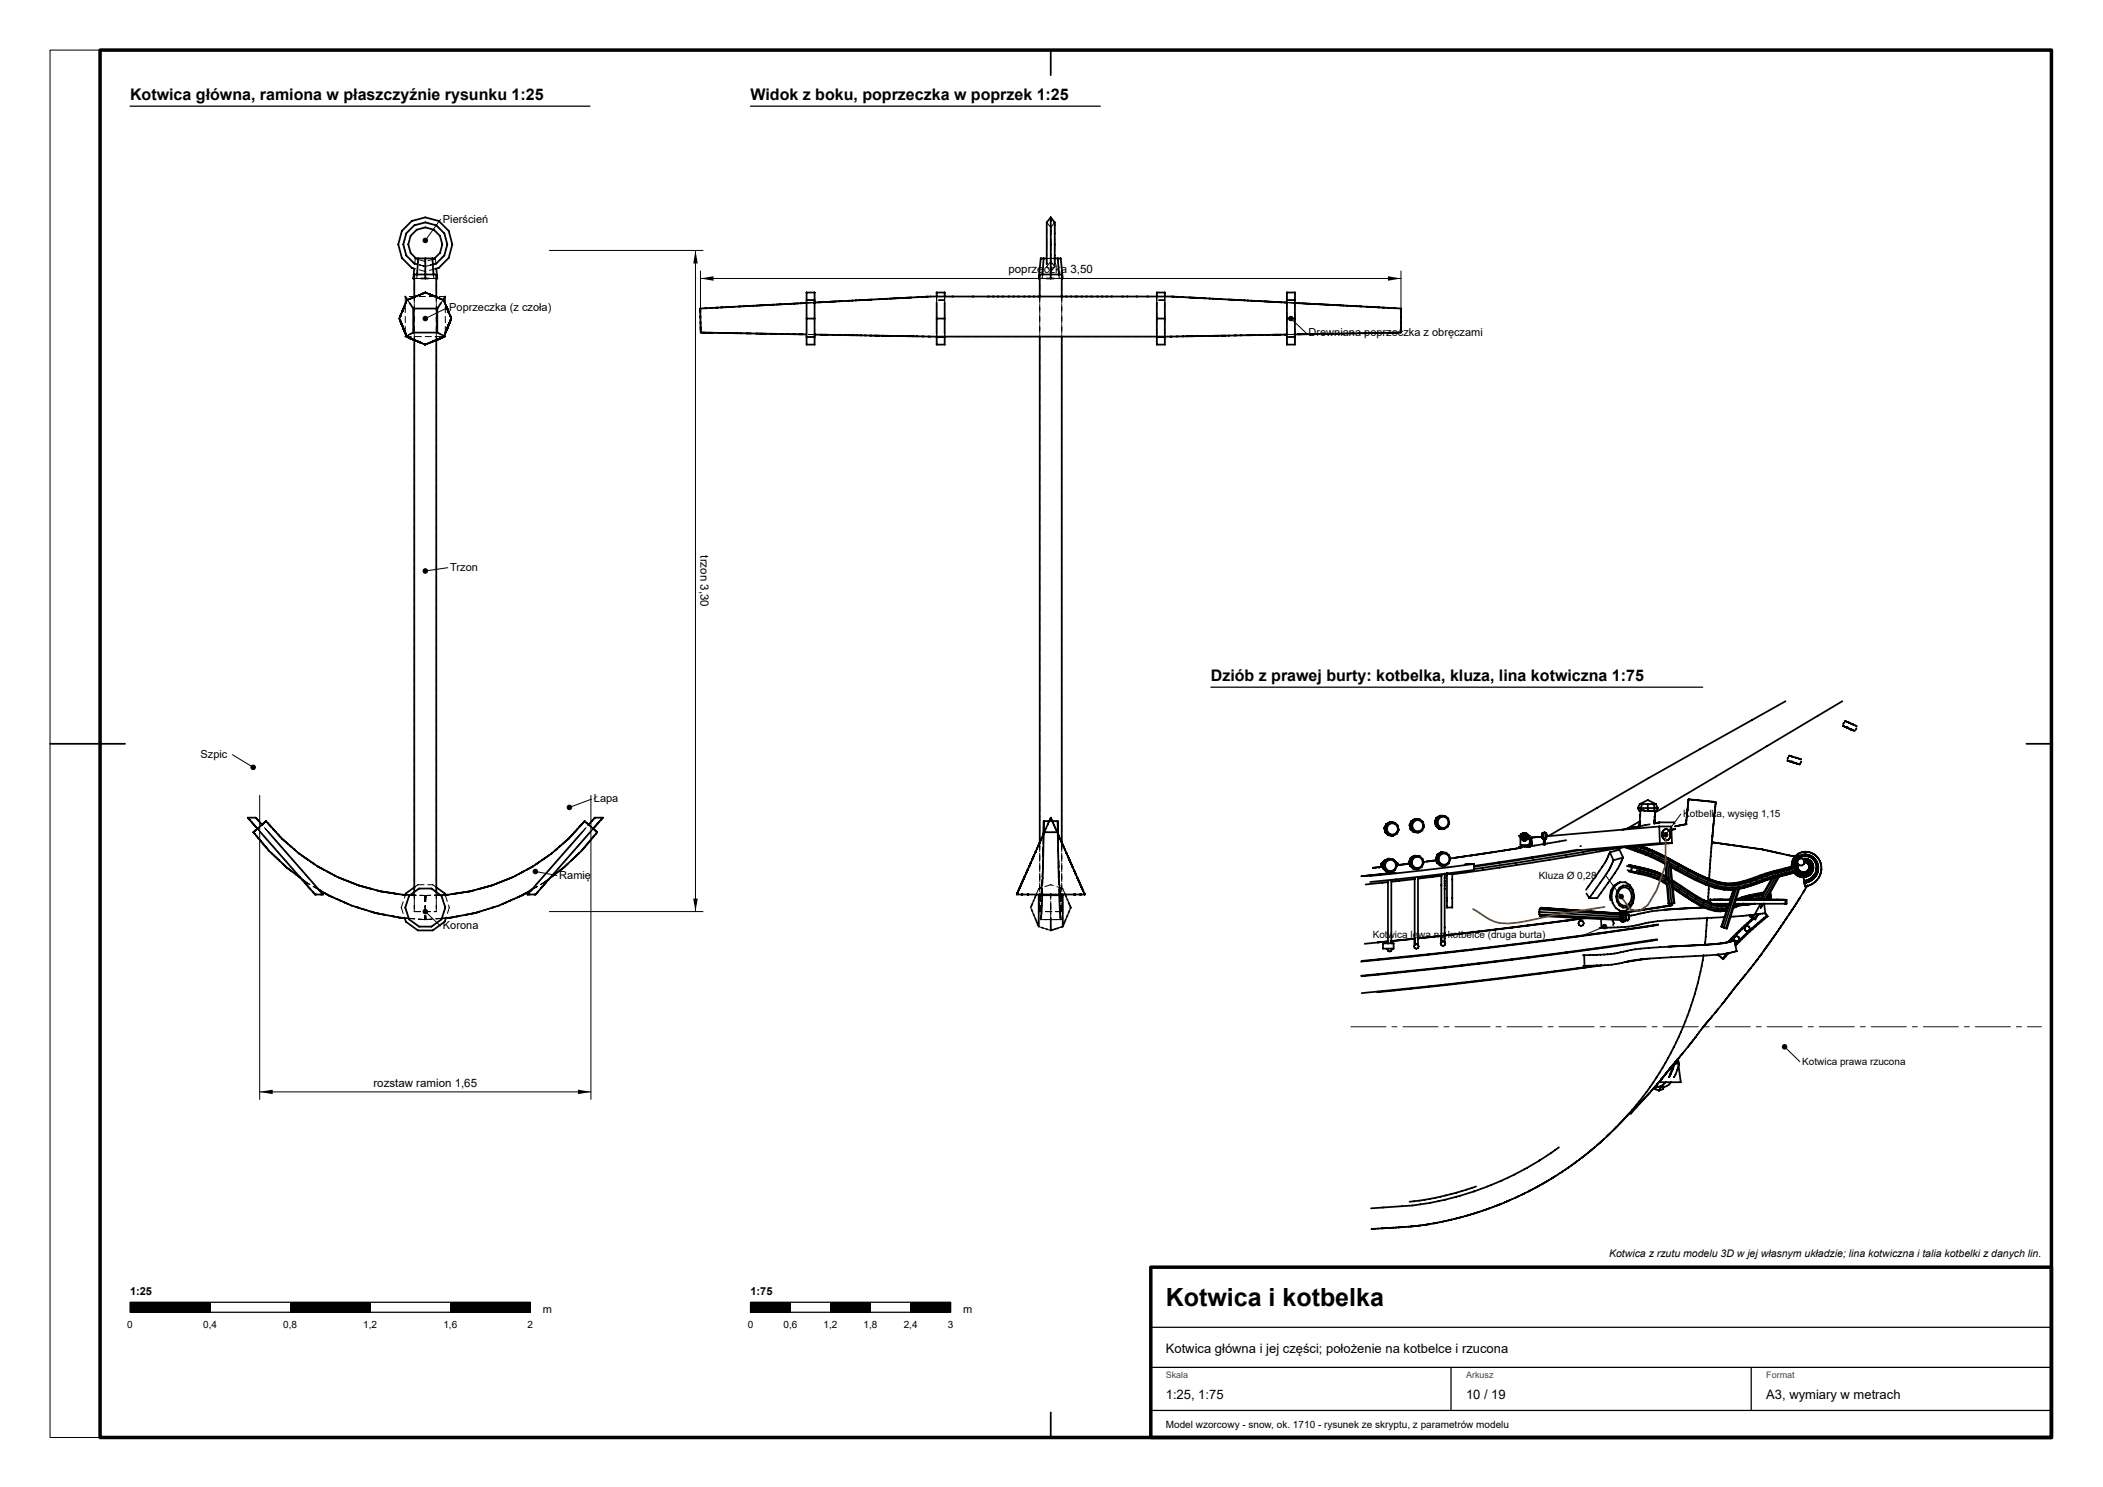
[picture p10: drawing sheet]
<svg xmlns="http://www.w3.org/2000/svg" width="420mm" height="297mm" viewBox="0 0 420 297" stroke-linecap="round" stroke-linejoin="round" font-family="sans-serif">
<defs><g id="words">
<text font-size="5" x="232.9" y="260.9">Kotwica i kotbelka</text>
<g font-size="3.2">
<text x="26" y="20">Kotwica główna, ramiona w płaszczyźnie rysunku 1:25</text>
<text x="150" y="20">Widok z boku, poprzeczka w poprzek 1:25</text>
<text x="241.9" y="136.1">Dziób z prawej burty: kotbelka, kluza, lina kotwiczna 1:75</text>
</g>
<g font-size="2.6">
<text x="232.9" y="270.3">Kotwica główna i jej części; położenie na kotbelce i rzucona</text>
<text x="232.9" y="279.4">1:25, 1:75</text>
<text x="292.9" y="279.4">10 / 19</text>
<text x="352.9" y="279.4">A3, wymiary w metrach</text>
</g>
<g font-size="2.3">
<text x="201.5" y="54.6">poprzeczka 3,50</text>
<text x="140" y="110.9" transform="rotate(90 140 110.9)">trzon 3,30</text>
<text x="74.6" y="217.1">rozstaw ramion 1,65</text>
</g>
<g font-size="2.2">
<text x="88.5" y="44.5">Pierścień</text>
<text x="89.8" y="62.2">Poprzeczka (z czoła)</text>
<text x="261.5" y="67.2">Drewniana poprzeczka z obręczami</text>
<text x="90" y="114">Trzon</text>
<text x="40.1" y="151.4">Szpic</text>
<text x="118.7" y="160.3">Łapa</text>
<text x="111.8" y="175.5">Ramię</text>
<text x="88.5" y="185.6">Korona</text>
<text x="26" y="258.7">1:25</text>
<text x="108.5" y="262.3">m</text>
<text x="150" y="258.7">1:75</text>
<text x="192.4" y="262.3">m</text>
</g>
<text font-size="2.1" x="321.5" y="251.1">Kotwica z rzutu modelu 3D w jejwłasnym układzie; lina kotwiczna i talia kotbelki z danych lin.</text>
<g font-size="2">
<text x="336.3" y="163.2">Kotbelka, wysięg 1,15</text>
<text x="307.5" y="175.5">Kluza Ø 0,28</text>
<text x="274.3" y="187.3">Kotwica le</text>
<text x="283.4" y="187.3">wa na</text>
<text x="289.3" y="187.3">kotbelce (druga burta)</text>
<text x="360.1" y="212.6">Kotwica prawa rzucona</text>
<text x="25.4" y="265.3">0</text>
<text x="40.6" y="265.3">0,4</text>
<text x="56.6" y="265.3">0,8</text>
<text x="72.6" y="265.3">1,2</text>
<text x="88.6" y="265.3">1,6</text>
<text x="105.4" y="265.3">2</text>
<text x="149.4" y="265.3">0</text>
<text x="156.6" y="265.3">0,6</text>
<text x="164.6" y="265.3">1,2</text>
<text x="172.6" y="265.3">1,8</text>
<text x="180.6" y="265.3">2,4</text>
<text x="189.4" y="265.3">3</text>
<text x="232.9" y="285.3">Model wzorcowy - snow, ok. 1710 - rysunek ze skryptu, z parametrów modelu</text>
</g>
<g font-size="1.8" fill="#444">
<text x="232.9" y="275.3">Skala</text>
<text x="292.9" y="275.3">Arkusz</text>
<text x="352.9" y="275.3">Format</text>
</g>
</g></defs>
<path d="M26 21.2h91.9M150 21.2h69.9M241.9 137.3h98.3M26 260.1h80v2h-80zM150 260.1h40v2h-40zM229.9 265.1h180M229.9 273.1h180M289.9 273.1v8.6M349.9 273.1v8.6M229.9 281.7h180" fill="none" stroke="#000" stroke-width=".25"/>
<g fill="#000">
<path d="M139 50l.4 2.6h-.9zM140 55.6l2.6-.4v.9zM277.3 55.2l2.6 .4-2.6 .5zM138.5 179.5h.9l-.4 2.6zM51.9 218.1l2.6-.5v.9zM115.5 217.6l2.6 .5-2.6 .4zM26 260.1h16v2h-16zM58 260.1h16v2h-16zM90 260.1h16v2h-16zM150 260.1h8v2h-8zM166 260.1h8v2h-8zM182 260.1h8v2h-8z"/>
<path d="M82.7 54.8h.2l-.1 1.3zM82.7 56.8h.2l-.1 1.3zM82.7 58.8h.2l-.1 1.3zM82.7 60.8h.2l-.1 1.3zM82.7 62.8h.2l-.1 1.3zM82.7 64.8h.2l-.1 1.3zM82.7 66.8h.2l-.1 1.3zM82.7 68.8h.2l-.1 1.3zM82.7 70.8h.2l-.1 1.3zM82.7 72.8h.2l-.1 1.3zM82.7 74.8h.2l-.1 1.3zM82.7 76.8h.2l-.1 1.3zM82.7 78.8h.2l-.1 1.3zM82.7 80.8h.2l-.1 1.3zM82.7 82.8h.2l-.1 1.3zM82.7 84.8h.2l-.1 1.3zM82.7 86.8h.2l-.1 1.3zM82.7 88.8h.2l-.1 1.3zM82.7 90.8h.2l-.1 1.3zM82.7 92.8h.2l-.1 1.3zM82.7 94.8h.2l-.1 1.3zM82.7 96.8h.2l-.1 1.3zM82.7 98.8h.2l-.1 1.3zM82.7 100.8h.2l-.1 1.3zM82.7 102.8h.2l-.1 1.3zM82.7 104.8h.2l-.1 1.3zM82.7 106.8h.2l-.1 1.3zM82.7 108.8h.2l-.1 1.3zM82.7 110.8h.2l-.1 1.3zM82.7 112.8h.2l-.1 1.3zM82.7 114.8h.2l-.1 1.3zM82.7 116.8l.2 .1-.1 1.3zM82.7 118.8l.2 .1-.1 1.3zM82.7 120.8l.2 .1-.1 1.3zM82.7 122.8l.2 .1-.1 1.3zM82.7 124.8l.2 .1-.1 1.3zM82.7 126.8l.2 .1-.1 1.3zM82.7 128.8l.2 .1-.1 1.3zM82.7 130.8l.2 .1-.1 1.3zM82.7 132.8l.2 .1-.1 1.3zM82.7 134.8l.2 .1-.1 1.3zM82.7 136.8l.2 .1-.1 1.3zM82.7 138.8l.2 .1-.1 1.3zM82.7 140.8l.2 .1-.1 1.3zM82.7 142.8l.2 .1-.1 1.3zM82.7 144.8l.2 .1-.1 1.3zM82.7 146.8l.2 .1-.1 1.3zM82.7 148.8l.2 .1-.1 1.3zM82.7 150.8l.2 .1-.1 1.3zM82.7 152.8l.2 .1-.1 1.3zM82.7 154.8l.2 .1-.1 1.3zM82.7 156.8l.2 .1-.1 1.3zM82.7 158.8l.2 .1-.1 1.3zM82.7 160.8l.2 .1-.1 1.3zM82.7 162.8l.2 .1-.1 1.3zM82.7 164.8l.2 .1-.1 1.3zM82.7 166.8l.2 .1-.1 1.3zM82.7 168.8l.2 .1-.1 1.3zM82.7 170.8l.2 .1-.1 1.3zM82.7 172.8l.2 .1-.1 1.3zM82.7 174.8l.2 .1-.1 1.3zM82.7 176.8l.2 .1-.1 1.3zM82.7 178.8l.2 .1-.1 1.3zM82.7 180.8l.2 .1-.1 1.3zM82.7 54.8h1.4l-1.3 .1zM84.7 54.8h1.4l-1.3 .1zM86.7 54.8h.6l-.5 .1zM87.1 54.8h.2l-.1 1.3zM87.1 56.8h.2l-.1 1.3zM87.1 58.8h.2l-.1 1.3zM87.1 60.8h.2l-.1 1.3zM87.1 62.8h.2l-.1 1.3zM87.1 64.8h.2l-.1 1.3zM87.1 66.8h.2l-.1 1.3zM87.1 68.8h.2l-.1 1.3zM87.1 70.8h.2l-.1 1.3zM87.1 72.8h.2l-.1 1.3zM87.1 74.8h.2l-.1 1.3zM87.1 76.8h.2l-.1 1.3zM87.1 78.8h.2l-.1 1.3zM87.1 80.8h.2l-.1 1.3zM87.1 82.8h.2l-.1 1.3zM87.1 84.8h.2l-.1 1.3zM87.1 86.8h.2l-.1 1.3zM87.1 88.8h.2l-.1 1.3zM87.1 90.8h.2l-.1 1.3zM87.1 92.8h.2l-.1 1.3zM87.1 94.8h.2l-.1 1.3zM87.1 96.8h.2l-.1 1.3zM87.1 98.8h.2l-.1 1.3zM87.1 100.8h.2l-.1 1.3zM87.1 102.8h.2l-.1 1.3zM87.1 104.8h.2l-.1 1.3zM87.1 106.8h.2l-.1 1.3zM87.1 108.8h.2l-.1 1.3zM87.1 110.8h.2l-.1 1.3zM87.1 112.8h.2l-.1 1.3zM87.1 114.8h.2l-.1 1.3zM87.1 116.8l.2 .1-.1 1.3zM87.1 118.8l.2 .1-.1 1.3zM87.1 120.8l.2 .1-.1 1.3zM87.1 122.8l.2 .1-.1 1.3zM87.1 124.8l.2 .1-.1 1.3zM87.1 126.8l.2 .1-.1 1.3zM87.1 128.8l.2 .1-.1 1.3zM87.1 130.8l.2 .1-.1 1.3zM87.1 132.8l.2 .1-.1 1.3zM87.1 134.8l.2 .1-.1 1.3zM87.1 136.8l.2 .1-.1 1.3zM87.1 138.8l.2 .1-.1 1.3zM87.1 140.8l.2 .1-.1 1.3zM87.1 142.8l.2 .1-.1 1.3zM87.1 144.8l.2 .1-.1 1.3zM87.1 146.8l.2 .1-.1 1.3zM87.1 148.8l.2 .1-.1 1.3zM87.1 150.8l.2 .1-.1 1.3zM87.1 152.8l.2 .1-.1 1.3zM87.1 154.8l.2 .1-.1 1.3zM87.1 156.8l.2 .1-.1 1.3zM87.1 158.8l.2 .1-.1 1.3zM87.1 160.8l.2 .1-.1 1.3zM87.1 162.8l.2 .1-.1 1.3zM87.1 164.8l.2 .1-.1 1.3zM87.1 166.8l.2 .1-.1 1.3zM87.1 168.8l.2 .1-.1 1.3zM87.1 170.8l.2 .1-.1 1.3zM87.1 172.8l.2 .1-.1 1.3zM87.1 174.8l.2 .1-.1 1.3zM87.1 176.8l.2 .1-.1 1.3zM87.1 178.8l.2 .1-.1 1.3zM87.1 180.8l.2 .1-.1 1.3zM82.7 182l1.4 .1-1.3 .1zM84.7 182l1.4 .1-1.3 .1zM86.7 182l.6 .1-.5 .1zM82.7 59.3l.2 .1-.1 1.3zM82.7 61.3l.2 .1-.1 1.3zM82.7 63.3l.2 .1-.1 1.3zM82.7 65.3l.2 .1-.1 1.3zM82.7 67.3l.2 .1-.1 .7zM82.7 178.2h.2l-.1 1.3zM82.7 180.2h.2l-.1 1.3zM82.7 182l1.4 .1-1.3 .1zM84.7 182l1.4 .1-1.3 .1zM86.7 182l.6 .1-.5 .1zM87.1 59.3l.2 .1-.1 1.3zM87.1 61.3l.2 .1-.1 1.3zM87.1 63.3l.2 .1-.1 1.3zM87.1 65.3l.2 .1-.1 1.3zM87.1 67.3l.2 .1-.1 .7zM87.1 178.2h.2l-.1 1.3zM87.1 180.2h.2l-.1 1.3zM80.8 47.6l.2 .1-.4 1.2zM81.1 46.6h.2l-.2 .4-.1-.1zM81.9 45.7h.2v.1l-1 .9zM82.7 44.9l.2 .1-.4 .3v-.1zM82.7 44.9l1.3-.2-1.2 .4zM84.6 44.4l.4-.1 .1 .1-.4 .2zM84.9 44.4l1.3 .4-1.2-.3zM86.8 44.9l.5 .1h-.4zM87.1 44.9h.1l.9 1h-.1zM88.5 46.4h.2l.2 .3h-.2zM88.7 46.5l.2 .1 .2 1.3zM89.2 48.5h.2v.4zM89.3 48.8h.2l-.5 1.3zM88.8 50.7h.2l-.2 .4-.1-.1zM88.7 51h.2v.1l-1 .8zM87.3 52.4l.2 .1-.4 .2v-.1zM86 52.9l1.3-.3-1.3 .4zM84.9 53.1h.4v.1l-.3 .1zM85.8 53.9l1.3-.2-1.2 .4zM84.9 54.2a.13 .13 0 0 1 .2 0 .13 .13 0 0 1-.2 0zM83.7 52.9l1.4 .3-1.3-.2zM82.7 52.6l.4 .1h-.3zM83.7 53.9l1.4 .3-1.3-.2zM82.6 53.6l.5 .1h-.4zM81.9 51.7h.1l.8 1h-.1zM81.1 51l.3 .1v.2h-.1zM80.5 48.7l.2 .1 .2 1.3zM81 50.7h.2v.4zM85.3 53l1.3-.2-1.2 .4zM83.7 52.9l1.4 .3-1.3-.2zM85.5 52l1.3-.3-1.3 .5zM83.7 51.8l1.4 .4-1.3-.2zM83 51.5l.3 .2 .1 .1-.3-.1zM84.9 51.6h1.4l-1.3 .1zM84.9 51.6h.2l-.1 1.3zM84.9 53.6h.2l-.1 1.3zM84.9 55.6h1.4l-1.3 .1zM86.3 51.6h.2v1.3zM86.5 53.6h.1v1.3zM86.6 55.6a.1 .1 0 0 1 .2 0 .1 .1 0 0 1-.2 0zM86.3 51.6h.8l-.7 .1zM86.6 55.6h.9l-.8 .1zM86.9 51.6h.2v1.3zM87.1 53.6h.2l-.1 .2h-.1zM86.8 51.6a.15 .15 0 0 1 .3 0 .15 .15 0 0 1-.3 0zM86.6 55.6h.6l-.5 .1zM86.6 54.9h.1v.8zM85.5 55.6h1.3l-1.2 .1zM83.2 55.6h1l-.9 .1zM83.3 54.8l.1 .1-.1 .8zM82.7 55.6h.7l-.6 .1zM82.9 51.5l.2 .1-.2 1.3zM82.7 53.5l.2 .1-.1 .2h-.1zM82.9 51.6h.8l-.7 .1zM82.6 55.6h.8l-.7 .1zM83.5 51.5l.2 .1-.2 1.3zM83.4 53.5l.1 .1-.2 1.3zM83.2 55.6a.1 .1 0 0 1 .2 0 .1 .1 0 0 1-.2 0zM83.7 51.6h1.4l-1.3 .1zM83.7 55.6h1.4l-1.3 .1zM83.9 178.8l1.3 .1h-1.3zM81.9 178.7l1.3 .1-1.3 .1zM83.9 178.8l1.3 .1h-1.3zM81.9 178.7l1.3 .1-1.3 .1zM80.9 178.7l.3-.1v.2h-.3zM85.1 178.8l.1 .1-.2 1.3zM84.9 180.8l.2 .1-.2 1.3zM84.8 182.8l.2 .1-.2 .9zM83.6 183.5l1.3 .2h-1.3zM81.6 183.4l1.3 .1h-1.3zM80.4 183.3l.6 .1h-.6zM83.6 183.5l1.3 .2h-1.3zM81.6 183.4l1.3 .1h-1.3zM85.1 178.8l.1 .1-.2 1.3zM84.9 180.8l.2 .1-.2 1.3zM84.8 182.8l.2 .1-.2 .9zM79.5 178.5l1.1 .2h-1.1zM79 178.4l.4 .1v.1h-.4zM77.4 178.2h.3l.1 .1h-.4zM79.7 183.2h.3v.2l-.3-.1zM78.7 183l.9 .2h-.8zM77.1 182.7l1.3 .3-1.3-.1zM75.7 182.4l.8 .3-.8-.1zM75 182.3h.3l.1 .2h-.4zM75.5 177.9l.6 .2-.6-.1zM74.3 177.5l1.1 .4-1-.2zM73.4 177.3l.4 .1-.3 .1zM72.7 177.1l.4 .2h-.3zM71.8 176.9l.4 .1h-.3zM74.7 182.2l.4 .2h-.3zM73.1 181.7l1.1 .4-1-.2zM72.5 181.5l.6 .3-.6-.1zM71.5 181.2l.9 .3-.8-.1zM70.2 180.8l1.1 .4-1.1-.2zM71.4 176.7l.4 .2h-.4zM70.9 176.5l.4 .2h-.3zM69.8 176.1l.4 .2-.3-.1zM69.4 175.9l.4 .2h-.4zM68.9 175.7l.4 .2h-.3zM68.3 175.5l.4 .2-.4-.1zM67.8 175.3l.4 .2h-.3zM67.4 175.1l.4 .2h-.4zM69.5 180.5l.8 .4-.7-.2zM69.1 180.3l.4 .2h-.4zM68.2 179.9l.6 .3-.5-.1zM67.4 179.6l.5 .3-.5-.2zM66.5 179.2l.8 .4-.8-.3zM67 174.9l.6 .3-.6-.1zM66.4 174.5l.5 .4-.5-.2zM65.9 174.3l.4 .3-.4-.1zM64.7 173.6l.8 .5-.8-.3zM64.2 173.4l.4 .3-.3-.1zM63.6 173.1l.4 .2h-.4zM65.4 178.7l.4 .2-.4-.1zM64 177.8l.9 .6-.9-.4zM62.5 177l1.2 .7-1.2-.6zM61.3 176.3l.7 .4-.7-.3zM62.5 177l1.2 .7-1.2-.6zM61.3 176.3l.7 .4-.7-.3zM62.8 172.6l.7 .4v.1l-.7-.4zM62.2 172.2h.1l.3 .2-.2 .1zM61.6 171.8h.2l.4 .4h-.2zM60.4 171l.4 .1v.1l-.3-.1zM59.8 170.5h.2l.4 .4-.1 .1zM60.3 175.6l.2-.1 .9 .9h-.1zM59.2 174.7h.1l.3 .3h-.2zM58.1 173.9l.1-.1 1 .9h-.2zM60.3 175.6l.2-.1 .9 .9h-.1zM58.9 169.8l.9 .6v.1l-.9-.6zM58.2 169.1h.1l.4 .5h-.1zM57.5 168.5h.1l.4 .5h-.2zM57.1 168.2h.2l.2 .3h-.2zM56.8 167.9h.1l.2 .3h-.2zM57.1 173.1h.2l.2 .3h-.2zM55.8 171.8l.8 .7v.1l-.8-.6zM55.4 171.5h.2l.1 .3h-.1zM55.1 171.2l.3 .1v.2l-.3-.2zM54.7 170.9h.2l.1 .3h-.1zM54.4 170.5l.3 .2v.1l-.3-.1zM53.7 169.9h.1l.6 .6h-.2zM56.1 167.2l.3 .2-.1 .1-.2-.1zM55.8 166.9h.1l.1 .3h-.1zM55.1 166.2l.5 .3v.2l-.5-.4zM54.7 165.7l.3 .2-.1 .1-.3-.2zM54.2 165.2h.1l.3 .4h-.1zM53.6 164.5h.1l.2 .3h-.2zM53.1 163.9l.4 .4v.1l-.4-.3zM52.8 164.2l.3-.1-.3 .3zM52.4 164.5l.3-.1-.2 .3zM51.3 165.5l1.1-.8-.9 .9h-.2zM53.6 169.7l.2 .2v.1l-.3-.2zM53.3 169.3l.1 .1 .1 .3h-.1zM52.8 168.8l.3 .2v.1l-.3-.1zM52.2 168.1h.1l.2 .3h-.1zM51.6 167.4l.5 .4-.1 .1-.4-.4zM51.3 167l.3 .2v.2l-.3-.2zM50.9 166.5l.4 .4v.1l-.4-.3zM50.6 166.2l.3 .1-.1 .2-.2-.2zM52.8 165.2l.9 1v.1l-.9-.9zM52.2 164.7a.11 .11 0 0 1 .2 0 .11 .11 0 0 1-.2 0zM51.2 163.4h.1l.3 .5h-.1zM51.6 163.9l1 .9v.2l-1-.9zM53 165.4l.9 1v.1l-1-.9zM54.3 166.9l.9 1v.1l-.9-.9zM55.6 168.4l.9 1v.1l-.9-.9zM56.9 170l.9 .9v.1l-.9-.9zM58.2 171.5l1 .9v.1l-1-.9zM59.6 173l.9 .9v.1l-1-.9zM60.9 174.5l.9 .9v.1l-.9-.9zM62.2 176l.9 .9v.1l-.9-.9zM63.5 177.5l.4 .3v.1l-.4-.3zM63.9 177.9h.1l.5 .7-.6-.5zM49.9 163.8h.1l.3 .4h-.1zM50.6 164.6h.2l.1 .3h-.1zM51.2 165.3l1 .9v.1l-1-.9zM52.6 166.8l.9 .9v.2l-1-1zM53.9 168.3l.9 .9v.2l-.9-1zM55.2 169.8l.9 .9v.2l-.9-.9zM56.5 171.3l.9 .9v.2l-.9-.9zM57.8 172.8l1 .9v.2l-1-.9zM59.1 174.3l1 .9v.2l-1-.9zM60.3 175.7h.2l.4 .7-.1-.1zM60.9 176.4l.3 .1v.2l-.3-.2zM61.2 176.7h.2l.1 .3h-.1zM61.5 177.1h.2l.1 .3h-.1zM61.8 177.4h.2l.6 .8h-.2zM62.6 178.3h.1l.3 .4h-.1zM51.2 165.3l.9 .9v.1l-.9-.9zM64.3 178.6h.3v.1l-.3 .1zM63.1 178.6l1.1 .1-1 .1zM84.8 178.8h1.3l-1.3 .2zM86.8 178.7l1.3 .1-1.3 .1zM88.8 178.7l.2-.1 .1 .2h-.3zM84.8 178.8h1.3l-1.3 .2zM86.8 178.7l1.3 .1-1.3 .1zM84.8 178.8l.1 .1v1.3zM84.9 180.8l.2 .1-.1 1.3zM85 182.8l.2 .1-.1 .9zM85 183.6h1.4l-1.3 .2zM87 183.5l1.4-.1-1.3 .2zM85 183.6h1.4l-1.3 .2zM87 183.5l1.4-.1-1.3 .2zM89 183.3h.6l-.5 .2zM84.8 178.8l.1 .1v1.3zM84.9 180.8l.2 .1-.1 1.3zM85 182.8l.2 .1-.1 .9zM89.4 178.7l1.1-.1-1 .2zM90.6 178.5l.3-.1 .1 .1-.4 .1zM92.2 178.2l.3-.1 .1 .2-.3 .1zM89.9 183.2h.3l.1 .1-.3 .1zM90.4 183.1h.9l-.8 .2zM91.6 182.9l1.3-.2-1.2 .4zM93.5 182.6l.8-.1-.8 .2zM94.6 182.3h.3l.1 .1-.3 .1zM93.9 178l.6-.1-.5 .2zM94.6 177.8l1-.2-1 .4zM96.2 177.3h.3v.1l-.3 .1zM96.8 177.2l.3-.1 .1 .1-.3 .1zM97.8 176.9l.3-.1 .1 .1-.4 .2zM94.9 182.3l.3-.1 .1 .1-.4 .2zM95.8 182l1-.2-.9 .4zM96.9 181.7l.6-.1-.5 .2zM97.6 181.4l.8-.1-.7 .3zM98.7 181.1l1.1-.3-1 .5zM98.2 176.8l.3-.1 .1 .1-.3 .2zM98.7 176.6l.2-.1 .1 .1-.3 .2zM99.8 176.2l.3-.1 .1 .1-.4 .1zM100.2 176l.3-.1 .1 .1-.3 .2zM100.6 175.8l.3-.1 .1 .1-.3 .2zM101.3 175.6l.3-.2 .1 .1-.3 .2zM101.8 175.4l.3-.1 .1 .1-.4 .2zM102.2 175.2l.3-.1 .1 .1-.3 .2zM99.6 180.8l.8-.3-.7 .5zM100.5 180.4l.3-.1 .1 .1-.3 .2zM101.2 180.1l.6-.1-.5 .3zM102 179.7l.6-.1-.5 .3zM102.7 179.5l.8-.3-.7 .4zM102.4 175.1l.6-.2-.5 .4zM103 174.8l.6-.2-.4 .3zM103.7 174.5l.3-.2 .1 .1-.3 .2zM104.5 174l.8-.3-.7 .5zM105.4 173.5l.2-.1 .2 .1-.4 .2zM106 173.2l.3-.1 .1 .1-.3 .2zM106.3 177.6l1.2-.6-1.1 .7zM108 176.6l.7-.3-.6 .4zM104.2 178.8l.3-.2 .1 .1-.3 .3zM105 178.3l1-.5-.8 .7zM106.3 177.6l1.2-.6-1.1 .7zM108 176.6l.7-.3-.6 .4zM106.4 173l.8-.4-.6 .5h-.2zM107.4 172.3l.3-.2 .1 .1-.3 .3zM107.8 172l.4-.3 .2 .1-.5 .4zM109.2 171.1l.3-.1-.2 .3zM109.6 170.8l.4-.3 .1 .1-.4 .4zM108.5 176.3l1.1-.7-.9 .8h-.2zM108.5 176.3l1.1-.7-.9 .8h-.2zM110.4 174.8l.2-.1h.2l-.3 .3zM110.8 174.6l1.1-.7-1 .8h-.1zM110.2 170.4l.8-.6-.7 .7h-.1zM111.2 169.4l.5-.3 .1 .1-.5 .4zM112 168.8l.4-.3h.1l-.4 .5zM112.5 168.3l.4-.1-.3 .3zM112.9 168l.2-.2 .1 .1-.2 .3zM112.5 173.3l.2-.2 .1 .1-.2 .2zM113.4 172.5l.8-.7-.7 .8h-.1zM114.2 171.7l.2-.2h.2l-.3 .3zM114.6 171.3l.3-.1-.2 .3zM115.1 170.9l.1 .1-.3 .2v-.1zM115.3 170.7l.3-.1-.2 .3zM115.6 170.4l.7-.5-.6 .6h-.1zM113.7 167.2l.2 .1-.3 .3zM114.1 166.9l.1 .1-.3 .2zM114.7 166.2l.2 .1-.5 .4v-.1zM115.2 165.7l.1 .1-.2 .2zM115.6 165.2l.2 .1-.4 .4-.1-.2zM116.3 164.5l.1 .1-.3 .2zM116.7 164l.2 .1-.4 .4-.1-.2zM116.3 169.7l.1 .1-.2 .2zM116.6 169.4l.1 .1-.2 .2zM117 168.8l.2 .1-.3 .3zM117.6 168.1l.2 .1-.3 .3-.1-.2zM118.2 167.4l.2 .1-.4 .4-.1-.1zM118.5 167.1l.2 .1-.3 .2zM119 166.5l.1 .1-.4 .4-.1-.1zM119.3 166.2l.1 .1-.2 .2zM116.9 164.1h.1l.2 .3h-.1zM117.2 164.4l.3 .1 .1 .2-.4-.2zM117.6 164.7l1 .8v.1l-1-.8zM117 165.3l.2-.1v.2l-1 .9zM117.5 164.7a.15 .15 0 0 1 .3 0 .15 .15 0 0 1-.3 0zM118.6 163.4l.2 .1-.4 .4-.1-.1zM118.2 163.9h.1v.2l-.9 .9zM116.9 165.4h.1v.2l-.9 .9zM115.5 167l.2-.1v.2l-.9 .9zM114.2 168.5l.2-.1v.2l-1 .9zM112.9 170h.1l.1 .1-1 .9zM111.6 171.5h.1v.1l-.9 .9zM110.3 173h.1v.1l-.9 .9zM108.9 174.5h.2v.1l-.9 .9zM107.6 176h.2v.1l-1 .9zM106.3 177.5l.2 .1-.4 .3v-.1zM105.9 177.9h.2v.2l-.6 .5zM119.9 163.8l.2 .1-.4 .4-.1-.2zM119.2 164.6l.1 .1-.2 .3zM118.6 165.3h.1v.1l-.9 .9zM117.3 166.8h.1v.1l-.9 1zM115.9 168.3h.2v.1l-.9 1zM114.6 169.8h.2v.2l-1 .9zM113.3 171.3h.1l.1 .2-1 .9zM112 172.8h.1v.2l-.9 .9zM110.7 174.3h.1v.2l-.9 .9zM109.5 175.7h.1v.1l-.6 .6zM108.9 176.4l.1 .1-.2 .2zM108.6 176.7l.1 .1-.2 .3zM108.3 177.1l.1 .1-.2 .2zM108 177.4h.1v.1l-.7 .7zM107.2 178.3l.2 .1-.4 .4-.1-.2zM118.6 165.3h.1v.1l-.9 .9zM105.3 178.6h.4v.1l-.3 .1zM105.8 178.6l1.1 .1-1 .1zM81.3 180.1l.1 .1-.5 1.2zM81.7 178.9l.1 .1-.2 .5zM81.7 178.8l1.1-.6-1 .8h-.1zM83.3 177.7l.4-.3 .1 .1-.4 .3zM83.7 177.4l1.3 .1-1.3 .1zM85.7 177.4l.6 .1-.6 .1zM86.1 177.4l1.1 .7 .1 .1-1.1-.6zM87.8 178.6l.5 .2v.2l-.5-.3zM88.2 178.9h.1l.3 1.3zM88.8 180.8h.1l.1 .6zM88.9 181.2l.2 .1-.5 1.2zM88.3 183.1l.2 .1-.3 .5zM87.2 184.3l1.1-.7-1 .8h-.1zM86.2 185l.4-.3 .1 .1-.5 .4zM84.9 185l1.4 .1-1.3 .1zM83.7 185l.6 .1-.6 .1zM82.7 184.3l1.1 .7v.1l-1.1-.6zM81.7 183.6l.5 .2v.2l-.5-.3zM80.9 181.2h.2l.3 1.3zM81.5 183.1l.2 .1 .1 .5zM80.5 180.1l.1 .1-.5 1.2zM81 178.6l.1 .1-.3 .8zM82.9 177l.7-.3-.6 .5h-.1zM83.4 176.6l1.4 .1-1.3 .1zM85.4 176.6l1.2 .1-1.1 .1zM86.4 176.7l.1-.1 .8 .7h-.2zM88.9 178.8l.2 .1 .3 1.2zM89.6 180.7l.1 .1 .1 .6zM89.7 181.2l.2 .1-.5 1.2zM89.1 183.1l.2 .1-.2 .3h-.1zM80.1 181.2h.2l.3 1.3zM80.7 183.1l.2 .1v.3zM86.1 61.6h1.4l-1.3 .1zM84.1 61.6h1.4l-1.3 .1zM82.5 61.6h1l-.9 .1zM88 60.5l.1 .2-.8 1zM88.9 59.1l.2 .2-.7 .7zM87.7 59.2h1.4l-1.3 .1zM85.7 59.2h1.4l-1.3 .1zM83.7 59.2h1.4l-1.3 .1zM81.7 59.2h1.4l-1.3 .1zM81.8 60.6h.2l.6 1.1zM80.9 59.2h.2l.4 .8zM82.5 61.6h.2l-.1 1.3zM82.5 63.6h.2l-.1 1.3zM82.5 65.6h.2l-.1 .9zM80.9 59.2h.2l-.1 1.3zM80.9 61.2h.2l-.1 1.3zM80.9 63.2h.2l-.1 1.3zM80.9 65.2h.2l-.1 1.3zM81.4 66.9l1.3-.5-1.1 .7zM82.5 66.4h1.4l-1.3 .1zM84.5 66.4h1.4l-1.3 .1zM86.5 66.4h1l-.9 .1zM80.9 67.2h1.4l-1.3 .1zM82.9 67.2h1.4l-1.3 .1zM84.9 67.2h1.4l-1.3 .1zM86.9 67.2h1.4l-1.3 .1zM87.3 66.4l1.2 .6-1.2-.5zM87.3 61.6h.2l-.1 1.3zM87.3 63.6h.2l-.1 1.3zM87.3 65.6h.2l-.1 .9zM88.9 59.2h.2l-.1 1.3zM88.9 61.2h.2l-.1 1.3zM88.9 63.2h.2l-.1 1.3zM88.9 65.2h.2l-.1 1.3zM88.5 59.8l.1 .2-.5 .6zM81.3 59.8h.2l.4 .8zM81.1 67l.8-.2-.6 .4zM88 66.7l.8 .5-.7-.3zM79.7 63.6h.2l.1 .5zM80 64.2h.1l.1 .4zM80.3 65.1h.2l.1 .6zM81 66.6h.1l.2 .8zM79.7 63.6h.2l.1 .5zM80 64.2h.1l.1 .4zM80.3 65.1h.2l.1 .6zM81 66.6h.1l.2 .8zM81.2 67.2l.6 .3-.5-.1zM82.3 67.7l.4 .2-.4-.1zM82.7 67.9l1.3 .5-1.2-.4zM84.6 68.6l.5 .3-.5-.1zM81.2 67.2l.6 .3-.5-.1zM82.3 67.7l.4 .2-.4-.1zM82.7 67.9l1.3 .5-1.2-.4zM84.6 68.6l.5 .3-.5-.1zM84.9 68.8l1.3-.5-1.2 .6zM86.8 68l.7-.2-.6 .4zM87.5 67.7l.3-.1 .1 .1-.3 .1zM88.4 67.3l.3-.1 .1 .1-.4 .2zM84.9 68.8l1.3-.5-1.2 .6zM86.8 68l.7-.2-.6 .4zM87.5 67.7l.3-.1 .1 .1-.3 .1zM88.4 67.3l.3-.1 .1 .1-.4 .2zM88.9 66.4l.2 .1-.5 .9zM89.5 65.1h.1l-.1 .4-.1-.1zM89.9 64l.2 .1-.2 .3-.1-.1zM90.1 63.6h.2l-.2 .3-.1-.1zM88.9 66.4l.2 .1-.5 .9zM89.5 65.1h.1l-.1 .4-.1-.1zM89.9 64l.2 .1-.2 .3-.1-.1zM90.1 63.6h.2l-.2 .3-.1-.1zM89.9 63.1l.2 .1 .1 .5zM89.6 62.3h.1l.2 .8zM89.4 61.8l.1 .1 .1 .3zM89.2 61.4h.2v.4zM88.7 60.1h.1l.4 1.2zM89.9 63.1l.2 .1 .1 .5zM89.6 62.3h.1l.2 .8zM89.4 61.8l.1 .1 .1 .3zM89.2 61.4h.2v.4zM88.7 60.1h.1l.4 1.2zM87.5 59.4l1.2 .6-1.2-.4zM85.6 58.7l1.3 .5-1.2-.4zM87.5 59.4l1.2 .6-1.2-.4zM85.6 58.7l1.3 .5-1.2-.4zM83.8 58.8l1.3-.4-1.2 .6zM82 59.6l1.2-.4-1.1 .5zM83.8 58.8l1.3-.4-1.2 .6zM82 59.6l1.2-.4-1.1 .5zM79.9 63.1l.2 .1-.4 .5zM80.2 62.3l.2 .1-.4 .7zM80.4 61.8l.2 .1-.2 .3-.1-.1zM80.6 61.4l.2 .1-.2 .3-.1-.1zM81.1 60.1l.2 .1-.6 1.1zM79.9 63.1l.2 .1-.4 .5zM80.2 62.3l.2 .1-.4 .7zM80.4 61.8l.2 .1-.2 .3-.1-.1zM80.6 61.4l.2 .1-.2 .3-.1-.1zM81.1 60.1l.2 .1-.6 1.1zM79.7 63.6h.2l.1 .5zM80 64.2h.1l.1 .4zM80.3 65.1h.2l.1 .6zM81 66.6h.1l.2 .8zM79.7 63.6h.2l.1 .5zM80 64.2h.1l.1 .4zM80.3 65.1h.2l.1 .6zM81 66.6h.1l.2 .8zM81.2 67.2l.6 .3-.5-.1zM82.3 67.7l.4 .2-.4-.1zM82.7 67.9l1.3 .5-1.2-.4zM84.6 68.6l.5 .3-.5-.1zM81.2 67.2l.6 .3-.5-.1zM82.3 67.7l.4 .2-.4-.1zM82.7 67.9l1.3 .5-1.2-.4zM84.6 68.6l.5 .3-.5-.1zM84.9 68.8l1.3-.5-1.2 .6zM86.8 68l.7-.2-.6 .4zM87.5 67.7l.3-.1 .1 .1-.3 .1zM88.4 67.3l.3-.1 .1 .1-.4 .2zM84.9 68.8l1.3-.5-1.2 .6zM86.8 68l.7-.2-.6 .4zM87.5 67.7l.3-.1 .1 .1-.3 .1zM88.4 67.3l.3-.1 .1 .1-.4 .2zM88.9 66.4l.2 .1-.5 .9zM89.5 65.1h.1l-.1 .4-.1-.1zM89.9 64l.2 .1-.2 .3-.1-.1zM90.1 63.6h.2l-.2 .3-.1-.1zM88.9 66.4l.2 .1-.5 .9zM89.5 65.1h.1l-.1 .4-.1-.1zM89.9 64l.2 .1-.2 .3-.1-.1zM90.1 63.6h.2l-.2 .3-.1-.1zM89.9 63.1l.2 .1 .1 .5zM89.6 62.3h.1l.2 .8zM89.4 61.8l.1 .1 .1 .3zM89.2 61.4h.2v.4zM88.7 60.1h.1l.4 1.2zM89.9 63.1l.2 .1 .1 .5zM89.6 62.3h.1l.2 .8zM89.4 61.8l.1 .1 .1 .3zM89.2 61.4h.2v.4zM88.7 60.1h.1l.4 1.2zM87.5 59.4l1.2 .6-1.2-.4zM85.6 58.7l1.3 .5-1.2-.4zM87.5 59.4l1.2 .6-1.2-.4zM85.6 58.7l1.3 .5-1.2-.4zM83.8 58.8l1.3-.4-1.2 .6zM82 59.6l1.2-.4-1.1 .5zM83.8 58.8l1.3-.4-1.2 .6zM82 59.6l1.2-.4-1.1 .5zM79.9 63.1l.2 .1-.4 .5zM80.2 62.3l.2 .1-.4 .7zM80.4 61.8l.2 .1-.2 .3-.1-.1zM80.6 61.4l.2 .1-.2 .3-.1-.1zM81.1 60.1l.2 .1-.6 1.1zM79.9 63.1l.2 .1-.4 .5zM80.2 62.3l.2 .1-.4 .7zM80.4 61.8l.2 .1-.2 .3-.1-.1zM80.6 61.4l.2 .1-.2 .3-.1-.1zM81.1 60.1l.2 .1-.6 1.1zM79.7 63.6h.2l.1 .5zM80 64.2h.1l.1 .4zM80.3 65.1h.2l.1 .6zM81 66.6h.1l.2 .8zM79.7 63.6h.2l.1 .5zM80 64.2h.1l.1 .4zM80.3 65.1h.2l.1 .6zM81 66.6h.1l.2 .8zM81.2 67.2l.6 .3-.5-.1zM82.3 67.7l.4 .2-.4-.1zM83.2 68l.4 .2h-.4zM84 68.4l.9 .4-.8-.2zM81.2 67.2l.6 .3-.5-.1zM82.3 67.7l.4 .2-.4-.1zM83.2 68l.4 .2h-.4zM84 68.4l.9 .4-.8-.2zM84.9 68.8l.3-.2 .1 .1-.3 .2zM85.3 68.6l.9-.3-.8 .4zM86.6 68l.3-.1 .1 .1-.3 .2zM87.5 67.7l.3-.1 .1 .1-.3 .1zM88.4 67.3l.3-.1 .1 .1-.4 .2zM84.9 68.8l.3-.2 .1 .1-.3 .2zM85.3 68.6l.9-.3-.8 .4zM86.6 68l.3-.1 .1 .1-.3 .2zM87.5 67.7l.3-.1 .1 .1-.3 .1zM88.4 67.3l.3-.1 .1 .1-.4 .2zM88.9 66.4l.2 .1-.5 .9zM89.5 65.1h.1l-.1 .4-.1-.1zM89.9 64l.2 .1-.2 .3-.1-.1zM90.1 63.6h.2l-.2 .3-.1-.1zM88.9 66.4l.2 .1-.5 .9zM89.5 65.1h.1l-.1 .4-.1-.1zM89.9 64l.2 .1-.2 .3-.1-.1zM90.1 63.6h.2l-.2 .3-.1-.1zM89.9 63.1l.2 .1 .1 .5zM89.6 62.3h.1l.2 .8zM89.4 61.8l.1 .1 .1 .3zM89.2 61.4h.2v.4zM88.7 60.1h.1l.4 1.2zM89.9 63.1l.2 .1 .1 .5zM89.6 62.3h.1l.2 .8zM89.4 61.8l.1 .1 .1 .3zM89.2 61.4h.2v.4zM88.7 60.1h.1l.4 1.2zM87.5 59.4l1.3 .6-1.3-.4zM86.4 59l.5 .2-.4-.1zM86 58.8l.4 .2h-.4zM85.1 58.4l.8 .4-.7-.2zM87.5 59.4l1.3 .6-1.3-.4zM86.4 59l.5 .2-.4-.1zM86 58.8l.4 .2h-.4zM85.1 58.4l.8 .4-.7-.2zM84.7 58.4l.3-.1 .1 .1-.3 .2zM83.8 58.8l.8-.2-.7 .4zM82.5 59.4l1.3-.5-1.2 .6zM81.2 59.9l.7-.2-.6 .3zM84.7 58.4l.3-.1 .1 .1-.3 .2zM83.8 58.8l.8-.2-.7 .4zM82.5 59.4l1.3-.5-1.2 .6zM81.2 59.9l.7-.2-.6 .3zM79.9 63.1l.2 .1-.4 .5zM80.2 62.3l.2 .1-.4 .7zM80.4 61.8l.2 .1-.2 .3-.1-.1zM80.6 61.4l.2 .1-.2 .3-.1-.1zM81.1 60.1l.2 .1-.6 1.1zM79.9 63.1l.2 .1-.4 .5zM80.2 62.3l.2 .1-.4 .7zM80.4 61.8l.2 .1-.2 .3-.1-.1zM80.6 61.4l.2 .1-.2 .3-.1-.1zM81.1 60.1l.2 .1-.6 1.1zM79.7 63.6h.2l.1 .5zM80 64.2h.1l.1 .4zM80.3 65.1h.2l.1 .6zM81 66.8h.2v.4zM81.2 67.2l.6 .3-.5-.1zM82.3 67.7l.4 .2-.4-.1zM83.2 68l.4 .2h-.4zM84 68.4l.9 .4-.8-.2zM84.9 68.8l.3-.2 .1 .1-.3 .2zM85.3 68.6l.9-.3-.8 .4zM86.6 68l.3-.1 .1 .1-.3 .2zM87.5 67.7l.3-.1 .1 .1-.3 .1zM88.4 67.3l.3-.1 .1 .1-.4 .2zM88.7 67l.1 .1-.1 .3-.1-.1zM88.8 66.6l.2 .1-.2 .3-.1-.1zM89.5 65.1h.1l-.1 .4-.1-.1zM89.9 64l.2 .1-.2 .3-.1-.1zM90.1 63.6h.2l-.2 .3-.1-.1zM89.9 63.1l.2 .1 .1 .5zM89.6 62.3h.1l.2 .8zM89.4 61.8l.1 .1 .1 .3zM89.2 61.4h.2v.4zM88.8 60.5l.2 .1 .2 .7zM88.6 59.9h.2l.1 .6zM87.9 59.6l.9 .4-.8-.2zM87.3 59.3l.4 .2h-.4zM86.4 59l.4 .2-.3-.1zM86 58.8l.4 .2h-.4zM85.1 58.4l.8 .4-.7-.2zM84.7 58.4l.3-.1 .1 .1-.3 .2zM83.8 58.8l.8-.2-.7 .4zM83 59.2l.8-.3-.7 .4zM82.5 59.3l.3-.1 .1 .1-.3 .2zM82.1 59.5l.3-.1 .1 .1-.3 .2zM81.2 59.9l.6-.2-.5 .3zM79.9 63.1l.2 .1-.4 .5zM80.2 62.3l.2 .1-.4 .7zM80.4 61.8l.2 .1-.2 .3-.1-.1zM80.6 61.4l.2 .1-.2 .3-.1-.1zM81 60.5l.1 .1-.4 .7zM81.2 59.9l.2 .1-.3 .5z"/>
<path d="M212.1 54.8h.1l-.1 1.3zM212.1 56.8h.1l-.1 1.3zM212.1 58.8h.1l-.1 1.3zM212.1 60.8h.1l-.1 1.3zM212.1 62.8h.1l-.1 1.3zM212.1 64.8h.1l-.1 1.3zM212.1 66.8h.1l-.1 1.3zM212.1 68.8h.1l-.1 1.3zM212.1 70.8h.1l-.1 1.3zM212.1 72.8h.1l-.1 1.3zM212.1 74.8h.1l-.1 1.3zM212.1 76.8h.1l-.1 1.3zM212.1 78.8h.1l-.1 1.3zM212.1 80.8h.1l-.1 1.3zM212.1 82.8h.1l-.1 1.3zM212.1 84.8h.1l-.1 1.3zM212.1 86.8h.1l-.1 1.3zM212.1 88.8h.1l-.1 1.3zM212.1 90.8h.1l-.1 1.3zM212.1 92.8h.1l-.1 1.3zM212.1 94.8h.1l-.1 1.3zM212.1 96.8h.1l-.1 1.3zM212.1 98.8h.1l-.1 1.3zM212.1 100.8h.1l-.1 1.3zM212.1 102.8h.1l-.1 1.3zM212.1 104.8h.1l-.1 1.3zM212.1 106.8h.1l-.1 1.3zM212.1 108.8h.1l-.1 1.3zM212.1 110.8h.1l-.1 1.3zM212.1 112.8h.1l-.1 1.3zM212.1 114.8h.1l-.1 1.3zM212.1 116.8l.1 .1-.1 1.3zM212.1 118.8l.1 .1-.1 1.3zM212.1 120.8l.1 .1-.1 1.3zM212.1 122.8l.1 .1-.1 1.3zM212.1 124.8l.1 .1-.1 1.3zM212.1 126.8l.1 .1-.1 1.3zM212.1 128.8l.1 .1-.1 1.3zM212.1 130.8l.1 .1-.1 1.3zM212.1 132.8l.1 .1-.1 1.3zM212.1 134.8l.1 .1-.1 1.3zM212.1 136.8l.1 .1-.1 1.3zM212.1 138.8l.1 .1-.1 1.3zM212.1 140.8l.1 .1-.1 1.3zM212.1 142.8l.1 .1-.1 1.3zM212.1 144.8l.1 .1-.1 1.3zM212.1 146.8l.1 .1-.1 1.3zM212.1 148.8l.1 .1-.1 1.3zM212.1 150.8l.1 .1-.1 1.3zM212.1 152.8l.1 .1-.1 1.3zM212.1 154.8l.1 .1-.1 1.3zM212.1 156.8l.1 .1-.1 1.3zM212.1 158.8l.1 .1-.1 1.3zM212.1 160.8l.1 .1-.1 1.3zM212.1 162.8l.1 .1-.1 1.3zM212.1 164.8l.1 .1-.1 1.3zM212.1 166.8l.1 .1-.1 1.3zM212.1 168.8l.1 .1-.1 1.3zM212.1 170.8l.1 .1-.1 1.3zM212.1 172.8l.1 .1-.1 1.3zM212.1 174.8l.1 .1-.1 1.3zM212.1 176.8l.1 .1-.1 1.3zM212.1 178.8l.1 .1-.1 1.3zM212.1 180.8l.1 .1-.1 1.3zM212.1 59.3l.1 .1-.1 1.3zM212.1 61.3l.1 .1-.1 1.3zM212.1 63.3l.1 .1-.1 1.3zM212.1 65.3l.1 .1-.1 1.3zM212.1 168.3l.1 .1-.1 1.3zM212.1 170.3l.1 .1-.1 1.3zM212.1 172.3l.1 .1-.1 1.3zM212.1 174.3l.1 .1-.1 1.3zM212.1 176.3l.1 .1-.1 1.3zM212.1 178.3l.1 .1-.1 1.3zM212.1 180.3l.1 .1-.1 1.3zM207.7 54.8h.1l-.1 1.3zM207.7 56.8h.1l-.1 1.3zM207.7 58.8h.1l-.1 1.3zM207.7 60.8h.1l-.1 1.3zM207.7 62.8h.1l-.1 1.3zM207.7 64.8h.1l-.1 1.3zM207.7 66.8h.1l-.1 1.3zM207.7 68.8h.1l-.1 1.3zM207.7 70.8h.1l-.1 1.3zM207.7 72.8h.1l-.1 1.3zM207.7 74.8h.1l-.1 1.3zM207.7 76.8h.1l-.1 1.3zM207.7 78.8h.1l-.1 1.3zM207.7 80.8h.1l-.1 1.3zM207.7 82.8h.1l-.1 1.3zM207.7 84.8h.1l-.1 1.3zM207.7 86.8h.1l-.1 1.3zM207.7 88.8h.1l-.1 1.3zM207.7 90.8h.1l-.1 1.3zM207.7 92.8h.1l-.1 1.3zM207.7 94.8h.1l-.1 1.3zM207.7 96.8h.1l-.1 1.3zM207.7 98.8h.1l-.1 1.3zM207.7 100.8h.1l-.1 1.3zM207.7 102.8h.1l-.1 1.3zM207.7 104.8h.1l-.1 1.3zM207.7 106.8h.1l-.1 1.3zM207.7 108.8h.1l-.1 1.3zM207.7 110.8h.1l-.1 1.3zM207.7 112.8h.1l-.1 1.3zM207.7 114.8h.1l-.1 1.3zM207.7 116.8l.1 .1-.1 1.3zM207.7 118.8l.1 .1-.1 1.3zM207.7 120.8l.1 .1-.1 1.3zM207.7 122.8l.1 .1-.1 1.3zM207.7 124.8l.1 .1-.1 1.3zM207.7 126.8l.1 .1-.1 1.3zM207.7 128.8l.1 .1-.1 1.3zM207.7 130.8l.1 .1-.1 1.3zM207.7 132.8l.1 .1-.1 1.3zM207.7 134.8l.1 .1-.1 1.3zM207.7 136.8l.1 .1-.1 1.3zM207.7 138.8l.1 .1-.1 1.3zM207.7 140.8l.1 .1-.1 1.3zM207.7 142.8l.1 .1-.1 1.3zM207.7 144.8l.1 .1-.1 1.3zM207.7 146.8l.1 .1-.1 1.3zM207.7 148.8l.1 .1-.1 1.3zM207.7 150.8l.1 .1-.1 1.3zM207.7 152.8l.1 .1-.1 1.3zM207.7 154.8l.1 .1-.1 1.3zM207.7 156.8l.1 .1-.1 1.3zM207.7 158.8l.1 .1-.1 1.3zM207.7 160.8l.1 .1-.1 1.3zM207.7 162.8l.1 .1-.1 1.3zM207.7 164.8l.1 .1-.1 1.3zM207.7 166.8l.1 .1-.1 1.3zM207.7 168.8l.1 .1-.1 1.3zM207.7 170.8l.1 .1-.1 1.3zM207.7 172.8l.1 .1-.1 1.3zM207.7 174.8l.1 .1-.1 1.3zM207.7 176.8l.1 .1-.1 1.3zM207.7 178.8l.1 .1-.1 1.3zM207.7 180.8l.1 .1-.1 1.3zM207.7 59.3l.1 .1-.1 1.3zM207.7 61.3l.1 .1-.1 1.3zM207.7 63.3l.1 .1-.1 1.3zM207.7 65.3l.1 .1-.1 1.3zM207.7 168.3l.1 .1-.1 1.3zM207.7 170.3l.1 .1-.1 1.3zM207.7 172.3l.1 .1-.1 1.3zM207.7 174.3l.1 .1-.1 1.3zM207.7 176.3l.1 .1-.1 1.3zM207.7 178.3l.1 .1-.1 1.3zM207.7 180.3l.1 .1-.1 1.3zM210.9 54.8h1.3l-1.3 .1zM208.9 54.8h1.3l-1.3 .1zM207.7 54.8h.5l-.5 .1zM210.9 182l1.3 .1-1.3 .1zM208.9 182l1.3 .1-1.3 .1zM207.7 182l.5 .1-.5 .1zM210.9 182l1.3 .1-1.3 .1zM208.9 182l1.3 .1-1.3 .1zM207.7 182l.5 .1-.5 .1zM210.7 47.5l.1 .1-.1 1.3zM210.7 46.5l.1 .1v.3h-.1zM209.9 47.5l.1 .1-.1 1.3zM209.9 46l.1 .1-.1 .8zM210.7 45.3l.1 .1-.1 1.3zM209.9 44.8l.1 .1-.1 1.3zM210.7 44.3l.1 .1-.1 .7zM209.9 43.3l.1 .1-.1 .8zM210.7 52.7l.1 .1-.1 .5zM210.7 53.2l.1-.1v.2l-.9 .9zM209.9 53.6l.1 .1-.1 .6zM210.7 52.6h.1l-.1 .7zM209.9 53.4l.1 .1-.1 .8zM210.7 51.4h.1l-.1 1.3zM209.9 52.2l.1 .1-.1 1.3zM210.7 48.8h.1l-.1 1.3zM210.7 50.8h.1v.3h-.1zM209.9 48.8h.1l-.1 1.3zM209.9 50.8h.1l-.1 .8zM209.1 47.5l.1 .1-.1 1.3zM209.1 45.5l.1 .1-.1 1.3zM209.1 44.3l.1 .1-.1 .7zM209.1 53.2h.2l.7 1.1h-.1zM209.1 51.5l.1 .1-.1 1.3zM209.1 48.8h.1l-.1 1.3zM209.1 50.8h.1v.3h-.1zM209.9 47.5l.1 .1-.1 1.3zM209.9 45.8l.1 .1-.1 1zM209.2 44.5l.8 .9v.1l-.8-.8zM209.9 45.8l.1 .1-.1 1.3zM209.9 47.8l.1 .1-.1 1.3zM209.9 49.8l.1 .1-.1 1.3zM209.8 52.2h.2v.1l-.9 1zM209.9 50.5l.1 .1-.1 1.3zM209.9 48.8h.1l-.1 1.3zM210.5 44.5h.2v.2l-.8 .8zM209.9 52.2l.9 1v.1l-.9-1zM211.6 55.6h.6l-.6 .1zM211.5 54.9h.2v.8zM209.9 51.6h.8l-.8 .1zM210.5 55.6h1.2l-1.1 .1zM209.9 51.6h.1l-.1 1.3zM209.9 53.6h.1v.2h-.1zM209.1 51.6h.9l-.9 .1zM208.2 55.6h1l-1 .1zM208.2 54.8l.2 .1-.2 .8zM207.7 55.6h.6l-.6 .1zM208 51.6h.6l-.6 .1zM207.6 55.6h.7l-.7 .1zM208.5 51.5l.1 .1-.2 1.3zM208.3 53.5l.2 .1-.2 1.3zM208.1 55.6a.1 .1 0 0 1 .2 0 .1 .1 0 0 1-.2 0zM208.5 51.6h1.3l-1.3 .1zM208.2 55.6h1.3l-1.3 .1zM209.9 51.6h.1l-.1 1.3zM209.9 53.6h.1l-.1 1.3zM209.9 51.6h1.3l-1.3 .1zM209.9 55.6h1.3l-1.3 .1zM211.3 51.6h.2v1.3zM211.4 53.6h.2v1.3zM211.5 55.6a.1 .1 0 0 1 .2 0 .1 .1 0 0 1-.2 0zM211.3 51.6h.7l-.6 .1zM211.6 55.6h.8l-.8 .1zM207.9 178.8l1.3 .1-1.3 .1zM209.9 178.8l1.3 .1-1.3 .1zM208 178.6l.1 .1-.2 .3zM211.8 178.7h.2v.3zM211.9 178.8l.1 .1-.1 1.3zM211.9 180.8l.1 .1-.1 1.3zM211.9 182.8l.1 .1-.1 .9zM211.8 183.2l.2 .1v.5zM210.7 183.6l1.3 .1-1.3 .1zM208.7 183.6l1.3 .1-1.3 .1zM207.9 183.2l.2 .1-.1 .5-.2-.1zM207.9 178.8l.1 .1-.1 1.3zM207.9 180.8l.1 .1-.1 1.3zM207.9 182.8l.1 .1-.1 .9zM208 178h.2l-.2 .8zM211.7 178h.2v.8zM211.7 182.3l.2 .1v1zM208 182.3l.2 .1-.2 1zM208.1 176.8l.2 .1-.2 1.2zM211.7 176.8h.1v1.3zM211.7 181.1l.1 .1v1.3zM208.1 181.1l.2 .1-.2 1.3zM208.2 175.6l.1 .1-.1 1.3zM211.6 175.6l.2 .1-.1 1.3zM211.6 179.6l.2 .1-.1 1.3zM211.5 178.9a.15 .15 0 0 1 .3 0 .15 .15 0 0 1-.3 0zM208.1 179.6l.2 .1-.1 1.3zM208.1 178.9a.15 .15 0 0 1 .3 0 .15 .15 0 0 1-.3 0zM208.2 173.9l.2 .1-.2 1.3zM208.3 173h.1v.3l-.2-.1zM211.5 173.9l.2 .1v1.3zM211.5 173h.2l-.1 .3-.1-.1zM211.5 177.6l.2 .1-.1 1.3zM211.5 176.3h.2l-.1 .7zM208.2 177.6l.2 .1-.2 1.3zM208.3 176.3h.1l-.1 .7zM208.3 171.8l.2 .1-.2 1.3zM208.3 170.4l.2 .1-.1 .7zM211.5 171.8l.1 .1v1.3zM211.4 170.4l.2 .1-.1 .7zM211.5 175.1h.1v1.3zM211.4 173.3l.2 .1-.1 1zM208.3 175.1h.2l-.2 1.3zM208.3 173.3l.2 .1-.1 1zM208.4 169.2l.1 .1-.1 1.3zM208.4 167.4l.2 .1-.2 1.1zM211.4 169.2l.2 .1-.1 1.3zM211.4 167.4l.1 .1v1.1zM211.4 172.1l.2 .1-.1 1.3zM211.4 170.1l.1 .1v1.3zM208.4 172.1l.1 .1-.1 1.3zM208.4 170.1l.2 .1-.2 1.3zM208.4 166.2l.2 .1-.1 1.3zM208.5 164.2l.1 .1-.1 1.3zM208.5 163.9l1.3 .1-1.3 .1zM210.5 163.9l.9 .1-.9 .1zM211.3 166.2l.2 .1-.1 1.3zM211.3 164.2l.2 .1-.1 1.3zM211.3 163.9l.1 .1-.1 1.3zM211.3 166h.1v.3h-.1zM211.3 168.7l.2 .1-.1 1.3zM211.3 166.7h.2l-.1 1.4zM210.1 166.2h1.3l-1.3 .1zM208.5 166.2h.9l-.9 .1zM208.4 168.7l.2 .1-.1 1.3zM208.5 166.7l.1 .1-.1 1.3zM208.5 163.9l.1 .1-.1 1.3zM208.5 166h.1v.3h-.1zM203.1 178.6l1.1 .1-1.1 .1zM204.3 178.6l1.1 .1-1.1 .1zM205.5 178.6l1.3 .1-1.3 .1zM207.5 178.6l1.3 .1-1.3 .1zM209.5 178.6l1.3 .1-1.3 .1zM211.5 178.6l1.3 .1-1.3 .1zM213.5 178.6l1.2 .1-1.2 .1zM214.8 178.6l1.1 .1-1.1 .1zM216 178.6l.8 .1-.8 .1zM203.2 178.4l.1 .1-.2 .3-.1-.1zM203.5 177.7l.1 .1-.2 .5-.1-.1zM203.6 177.4l.2 .1-.2 .2-.1-.1zM203.8 177.1h.1l-.2 .3-.1-.1zM203.9 176.7l.2 .1-.2 .3-.1-.1zM204.1 176.4l.1 .1-.1 .2zM204.2 176l.2 .1-.2 .3zM204.6 175.2l.2 .1-.3 .4-.1-.1zM204.9 174.5l.2 .1-.3 .4-.1-.1zM205.2 173.8l.2 .1-.3 .4-.1-.1zM205.5 173.1l.2 .1-.3 .5-.1-.1zM205.8 172.5h.2l-.3 .5-.1-.1zM206.1 171.8l.2 .1-.3 .4-.1-.1zM206.4 171.1l.2 .1-.3 .4-.1-.1zM206.8 170.2l.1 .2-.3 .5zM207.1 169.6l.1 .1-.3 .5zM207.4 168.9l.1 .1-.3 .6zM207.5 168.5l.2 .1-.2 .3-.1-.1zM208.1 167.3l.2 .1-.7 1.1zM208.9 165.4l.2 .1-.7 1.2zM209.7 163.6l.2 .1-.6 1.2zM209.9 163.3h.1l.5 1.2zM210.7 165.1h.1l.5 1.2zM211.5 166.9h.2l.4 1.3zM212.3 168.7h.2v.3zM212.4 169.1h.2l.2 .6zM212.7 169.7l.2 .1 .2 .6zM213 170.4h.2l.2 .7zM213.4 171.3h.2v.3zM213.7 171.9l.2 .1v.3zM214 172.6l.2 .1 .1 .4zM214.3 173.3h.2l.1 .5zM214.6 174h.2l.1 .5zM214.9 174.7h.2l.1 .5zM215.2 175.4h.2l.1 .5zM215.6 176.2h.2v.3zM215.8 176.5l.1 .1 .1 .3zM215.9 176.9h.2v.3zM216.1 177.2l.1 .1 .1 .3zM216.2 177.6h.2v.3zM216.4 177.9h.1l.1 .5zM203.1 178.6l1.1 .1-1.1 .1zM204.3 178.6l1.1 .1-1.1 .1zM205.5 178.6l1.3 .1-1.3 .1zM207.5 178.6l1.3 .1-1.3 .1zM209.5 178.6l1.3 .1-1.3 .1zM211.5 178.6l1.3 .1-1.3 .1zM213.5 178.6l1.2 .1-1.2 .1zM214.8 178.6l1.1 .1-1.1 .1zM216 178.6l.8 .1-.8 .1zM209.9 163.3h.1l.5 1.2zM210.7 165.1h.1l.5 1.2zM211.5 166.9h.2l.4 1.3zM212.3 168.7h.2v.3zM212.4 169.1h.2l.2 .6zM212.7 169.7l.2 .1 .2 .6zM213 170.4h.2l.2 .7zM213.4 171.3h.2v.3zM213.7 171.9l.2 .1v.3zM214 172.6l.2 .1 .1 .4zM214.3 173.3h.2l.1 .5zM214.6 174h.2l.1 .5zM214.9 174.7h.2l.1 .5zM215.2 175.4h.2l.1 .5zM215.6 176.2h.2v.3zM215.8 176.5l.1 .1 .1 .3zM215.9 176.9h.2v.3zM216.1 177.2l.1 .1 .1 .3zM216.2 177.6h.2v.3zM216.4 177.9h.1l.1 .5zM203.2 178.4l.1 .1-.2 .3-.1-.1zM203.5 177.7l.1 .1-.2 .5-.1-.1zM203.6 177.4l.2 .1-.2 .2-.1-.1zM203.8 177.1h.1l-.2 .3-.1-.1zM203.9 176.7l.2 .1-.2 .3-.1-.1zM204.1 176.4l.1 .1-.1 .2zM204.2 176l.2 .1-.2 .3zM204.6 175.2l.2 .1-.3 .4-.1-.1zM204.9 174.5l.2 .1-.3 .4-.1-.1zM205.2 173.8l.2 .1-.3 .4-.1-.1zM205.5 173.1l.2 .1-.3 .5-.1-.1zM205.8 172.5h.2l-.3 .5-.1-.1zM206.1 171.8l.2 .1-.3 .4-.1-.1zM206.4 171.1l.2 .1-.3 .4-.1-.1zM206.8 170.2l.1 .2-.3 .5zM207.1 169.6l.1 .1-.3 .5zM207.4 168.9l.1 .1-.3 .6zM207.5 168.5l.2 .1-.2 .3-.1-.1zM208.1 167.3l.2 .1-.7 1.1zM208.9 165.4l.2 .1-.7 1.2zM209.7 163.6l.2 .1-.6 1.2zM210.7 178.8l1.3 .1-1.3 .1zM208.7 178.8l1.3 .1-1.3 .1zM211.8 178.7h.2v.3zM207.9 178.7l.2 .1-.2 .2zM207.9 178.8l.1 .1-.1 1.3zM207.9 180.8l.1 .1-.1 1.3zM207.9 182.8l.1 .1-.1 .9zM207.9 183.4h.2l-.1 .4-.2-.1zM207.9 183.6l1.3 .1-1.3 .1zM209.9 183.6l1.3 .1-1.3 .1zM211.8 183.3l.2 .1v.4zM211.9 178.8l.1 .1-.1 1.3zM211.9 180.8l.1 .1-.1 1.3zM211.9 182.8l.1 .1-.1 .9zM211.7 178h.2v.7zM208 178h.2l-.2 .7zM211.7 176.8h.1v1.3zM208.1 176.8l.2 .1-.2 1.2zM211.6 175.6l.2 .1-.1 1.3zM208.2 175.6l.1 .1-.1 1.3zM211.5 173.9l.2 .1v1.3zM211.5 173h.2l-.1 .3-.1-.1zM208.2 173.9l.2 .1-.2 1.3zM208.3 173h.1v.3l-.2-.1zM208.2 177.3l.2 .1-.1 1.3zM208.3 176.3h.1v.4h-.2zM211.5 177.3l.2 .1-.1 1.3zM211.5 176.3h.2l-.1 .4h-.1zM211.5 171.8l.1 .1v1.3zM211.4 170.4l.2 .1-.1 .7zM208.3 171.8l.2 .1-.2 1.3zM208.3 170.4l.2 .1-.1 .7zM208.3 175.4l.1 .1-.1 .9zM211.5 175.4l.1 .1v.9zM211.4 169.2l.2 .1-.1 1.3zM211.4 167.4l.1 .1v1.1zM208.4 169.2l.1 .1-.1 1.3zM208.4 167.4l.2 .1-.2 1.1zM211.3 166.5l.2 .1-.1 1zM209.4 163.9l.9 .1-.8 .1zM208.4 166.5l.2 .1-.1 1zM203.1 178.6l1.1 .1-1.1 .1zM204.3 178.6l1.1 .1-1.1 .1zM205.5 178.6l1.3 .1-1.3 .1zM207.5 178.6l.8 .1-.8 .1zM208.3 178.6l1.4 .1-1.3 .1zM210.3 178.6l1.4 .1-1.3 .1zM211.9 178.6h.4v.1l-.4 .1zM212.4 178.6l1.3 .1-1.3 .1zM214.4 178.6h.2l.1 .1-.3 .1zM214.8 178.6l1.1 .1-1.1 .1zM216 178.6l.8 .1-.8 .1zM203.2 178.4l.1 .1-.2 .3-.1-.1zM203.5 177.7l.1 .1-.2 .5-.1-.1zM203.6 177.4l.2 .1-.2 .2-.1-.1zM203.8 177.1h.1l-.2 .3-.1-.1zM203.9 176.7l.2 .1-.2 .3-.1-.1zM204.1 176.4l.1 .1-.1 .2zM204.2 176l.2 .1-.2 .3zM204.6 175.2l.2 .1-.3 .4-.1-.1zM204.9 174.5l.2 .1-.3 .4-.1-.1zM205.2 173.8l.2 .1-.3 .4-.1-.1zM205.5 173.1l.2 .1-.3 .5-.1-.1zM205.8 172.5h.2l-.3 .5-.1-.1zM206.1 171.8l.2 .1-.3 .4-.1-.1zM206.4 171.1l.2 .1-.3 .4-.1-.1zM206.8 170.2l.1 .2-.3 .5zM207.1 169.6l.1 .1-.3 .5zM207.4 168.9l.1 .1-.3 .6zM207.5 168.5l.2 .1-.2 .3-.1-.1zM207.7 168.2l.2 .1-.2 .2zM208 167.5l.2 .1-.2 .3-.1-.1zM208.4 166.7l.1 .1-.4 .7zM208.9 165.4l.2 .1-.6 1.2zM209.2 164.7a.15 .15 0 0 1 .3 0 .15 .15 0 0 1-.3 0zM209.6 163.9l.1 .2-.3 .5zM209.9 163.2l.1 .1-.2 .5-.1-.1zM209.9 163.3h.1l.2 .6zM210.3 164.1h.1l.2 .7zM210.6 164.8h.1l.5 1.2zM211.3 166.7a.15 .15 0 0 1 .3 0 .15 .15 0 0 1-.3 0zM211.5 166.8l.1 .1 .3 .8zM212.1 168.4h.2v.3zM212.3 168.7h.2v.3zM212.4 169.1h.2l.2 .6zM212.7 169.7l.2 .1 .2 .6zM213 170.4h.2l.2 .7zM213.4 171.3h.2v.3zM213.7 171.9l.2 .1v.3zM214 172.6l.2 .1 .1 .4zM214.3 173.3h.2l.1 .5zM214.6 174h.2l.1 .5zM214.9 174.7h.2l.1 .5zM215.2 175.4h.2l.1 .5zM215.6 176.2h.2v.3zM215.8 176.5l.1 .1 .1 .3zM215.9 176.9h.2v.3zM216.1 177.2l.1 .1 .1 .3zM216.2 177.6h.2v.3zM216.4 177.9h.1l.1 .5zM210.9 165.6l.2 .1 .3 1zM208.9 165.5l.2 .1-.6 .9zM212.3 180l.1 .1-.1 1.3zM212.3 178.9h.1l-.1 .5zM213.7 180.8h.2v.4zM213.5 180.4h.2v.3zM213.3 179.7l.1 .1 .1 .5zM213 179.1h.1l.2 .6zM212.8 178.7h.2v.3zM212.3 177.4h.1l.4 1.2zM212.3 178.7l.1 .1v.2h-.1zM213.8 181.4l.1 .1-.3 .5zM213.4 182.3l.2 .1-.3 .5zM213.1 183.1l.1 .1-.3 .5zM212.6 184.2h.2l-.2 .3-.1-.1zM212.3 183.8l.1 .1-.1 1.3zM212.3 181.2l.1 .1-.1 1.3zM212.3 183.2l.1 .1-.1 .4zM209.9 180l.1 .1-.1 1.3zM209.9 178.4l.1 .1-.1 .9zM211.1 177l1.3 .5-1.2-.3zM209.9 176.7l.6 .2-.6-.1zM209.9 178.4l.1 .1-.1 1.3zM209.9 180.4l.1 .1-.1 1.3zM209.9 182.4l.1 .1-.1 1zM212.1 185.1l.3-.1v.1l-.3 .1zM211.4 185.3l.6-.1-.5 .3zM210.5 185.6l.3-.1 .1 .1-.3 .1zM210.1 185.7l.3-.1 .1 .1-.3 .2zM209.9 184.6h.1l-.1 1.3zM209.9 181.2l.1 .1-.1 1.3zM209.9 183.2l.1 .1-.1 .9zM207.5 180l.1 .1-.1 1.3zM207.5 178.9h.1l-.1 .5zM208.7 177l1.3-.3-1.2 .5zM207.5 177.4l.6-.1-.5 .3zM207.5 178.7l.1 .1v.2h-.1zM209.2 185.6l.8 .3-.7-.2zM208.3 185.3l.9 .3-.8-.1zM207.5 185l.8 .3-.8-.1zM207.5 183.8l.1 .1-.1 1.3zM207.5 181.2l.1 .1-.1 1.3zM207.5 183.2l.1 .1-.1 .4zM207.5 177.4l.1 .1-.6 1.2zM206.9 178.9l.1 .1-.2 .3-.1-.1zM206.7 179.3l.1 .1-.3 .5zM206.4 179.9l.2 .1-.3 .5zM206.1 180.6h.2l-.2 .4-.1-.1zM206 181l.1 .1-.2 .3-.1-.1zM207.4 184.8h.1l.1 .4zM207 184h.2v.3zM206.6 182.9h.1l.2 .6zM206.2 182l.2 .1 .1 .5zM205.9 181.2h.1l.2 .6zM257.3 60.4l1.3 .1h-1.3zM278.7 61.5l1.4 .1-1.3 .1zM277.5 61.4l1.1 .2h-1zM276.6 61.4l.8 .1-.8 .1zM275.6 61.3l.7 .1-.6 .1zM274.7 61.3l.6 .1-.6 .1zM272 61.1l1.2 .2h-1.1zM271.1 61.1l.6 .1-.6 .1zM270.6 61.1h.4v.1h-.4zM269.9 61h.3l.1 .2h-.4zM269.2 61l.6 .1-.6 .1zM268.5 61l.6 .1h-.6zM268 60.9h.3l.1 .2h-.4zM267.3 60.9h.3l.1 .1-.4 .1zM266.6 60.9l.6 .1h-.6zM265.6 60.8l.7 .1-.6 .1zM264.4 60.7h.4v.2h-.4zM263.9 60.7h.4v.1l-.3 .1zM263 60.7l.6 .1h-.6zM262.3 60.6h.3l.1 .2h-.4zM261.8 60.6h.3l.1 .1-.4 .1zM261.1 60.6h.3l.1 .1h-.4zM260.4 60.5h.3l.1 .2h-.4zM259.6 60.5l.7 .1-.6 .1zM258.9 60.5l.7 .1h-.6zM257.5 60.4l1.4 .1-1.3 .1zM256.1 60.3l.6 .1-.6 .1zM254.9 60.3l.6 .1h-.6zM253.7 60.2h.3l.1 .1h-.4zM252 60.1l.7 .1-.6 .1zM251.5 60.1h.4v.1h-.3zM250.6 60l.9 .1-.8 .1zM250.1 60h.4v.1l-.4 .1zM249.4 60l.6 .1h-.5zM248.7 59.9l.6 .1-.5 .1zM248 59.9l.6 .1-.6 .1zM247.5 59.9h.3l.1 .1h-.4zM245.6 59.8h.3l.1 .1h-.4zM244.2 59.7l1.3 .1-1.3 .1zM243.2 59.6l.6 .1-.5 .1zM242.5 59.6l.6 .1-.5 .1zM241.8 59.6l.6 .1h-.6zM240.8 59.5l.9 .1-.8 .1zM240.1 59.5h.4v.1h-.4zM239.2 59.4l.6 .1-.6 .1zM236.3 59.3l1.3 .1h-1.2zM235.3 59.2l.9 .1-.8 .1zM234.6 59.2l.7 .1-.6 .1zM233.9 59.2l.4-.1v.2h-.4zM279.9 61.6h.2l-.1 .4-.1-.1zM279.9 62.3h.2l-.2 .9zM279.9 63.5h.1l-.1 .9zM279.8 64.7l.2 .1-.1 .5zM279.8 65.9l.2 .1-.1 .5zM279.3 66.4h.7l-.6 .1zM278.1 66.4h.4v.1l-.3 .1zM276 66.4l1.3 .1-1.2 .1zM275 66.4l.9 .1-.8 .1zM274.1 66.5h.6l-.6 .1zM272.9 66.5h.6l-.6 .1zM271.7 66.5l.6 .1-.6 .1zM270.5 66.5l1.1 .1-1 .1zM269.8 66.5h.3l.1 .1-.4 .1zM268.6 66.6h1.1l-1.1 .1zM267.6 66.6h.7l-.6 .1zM266.4 66.6h.7l-.6 .2zM265.4 66.6l.9 .1-.8 .1zM263.3 66.6l1.4 .1-1.3 .1zM262.3 66.7h.9l-.8 .1zM261.1 66.7h.9l-.8 .1zM260.7 66.7h.3l.1 .1-.4 .1zM260.2 66.7h.3l.1 .1-.4 .1zM258 66.7l1.4 .1-1.3 .1zM256.8 66.8h.6l-.5 .1zM255.9 66.8h.9l-.9 .1zM255.4 66.8h.3l.1 .1h-.4zM253.5 66.8l.9 .1-.9 .1zM252.3 66.8l.9 .1-.9 .1zM250.6 66.9h1.1l-1 .1zM250.1 66.9l.4-.1v.2h-.3zM248 66.9l1.3 .1-1.3 .1zM247 66.9l.9 .1-.8 .1zM245.6 67h1.1l-1.1 .1zM244.8 67h.7l-.6 .1zM243.4 67h.7l-.6 .2zM242.5 67h.3l.1 .1-.4 .1zM241.7 67h.4v.1l-.3 .1zM240.5 67l.9 .1-.8 .1zM239.6 67.1h.6l-.5 .1zM238.4 67.1h.6l-.5 .1zM237.4 67.1h.4v.1l-.3 .1zM236.5 67.1l.6 .1-.6 .1zM235.3 67.1l1.1 .1-1.1 .1zM234.1 67.2h1.1l-1.1 .1zM257.3 66.8h1.4l-1.3 .1zM232.7 59.2h1.4l-1.3 .1zM230.7 59.2h1.4l-1.3 .1zM229.4 59.2h.7l-.7 .1zM227.9 59.2h1.4l-1.3 .1zM225.8 59.2h1.3l-1.3 .1zM224.3 59.2h.9l-.8 .1zM222.9 59.2h1.4l-1.3 .1zM221.2 59.2h.9l-.8 .1zM220.3 59.2h.9l-.9 .1zM219.3 59.2h.9l-.8 .1zM218.1 59.2h1.2l-1.1 .1zM217.2 59.2h.9l-.9 .1zM216.2 59.2h.9l-.8 .1zM215.3 59.2h.8l-.8 .1zM214.1 59.2h.8l-.8 .1zM213.1 59.2h.9l-.8 .1zM212.1 59.2h.9l-.8 .1zM210.7 59.2h1.4l-1.3 .1zM208.7 59.2h1.4l-1.3 .1zM207.6 59.2l.4-.1 .1 .2h-.5zM206.6 59.2h.9l-.8 .1zM205.7 59.2h.9l-.8 .1zM204.7 59.2h.9l-.8 .1zM203.5 59.2h1.2l-1.1 .1zM202.6 59.2h.9l-.9 .1zM201.6 59.2h.9l-.8 .1zM200.4 59.2h1.2l-1.1 .1zM199.5 59.2h.9l-.9 .1zM198.5 59.2h.9l-.8 .1zM197.6 59.2h.8l-.8 .1zM196.1 59.2h1.4l-1.3 .1zM194.5 59.2h1l-1 .1zM193 59.2h1.4l-1.3 .1zM191 59.2h1.4l-1.3 .1zM189 59.2h1.3l-1.3 .1zM187 59.2h1.3l-1.3 .1zM185.8 59.2h.5l-.4 .1zM232.6 67.2h1.4l-1.3 .1zM230.6 67.2h1.4l-1.3 .1zM228.6 67.2h1.4l-1.3 .1zM226.6 67.2h1.4l-1.3 .1zM224.6 67.2h1.4l-1.3 .1zM222.6 67.2h1.4l-1.3 .1zM220.6 67.2h1.4l-1.3 .1zM218.6 67.2h1.4l-1.3 .1zM216.6 67.2h1.4l-1.3 .1zM214.6 67.2h1.4l-1.3 .1zM212.6 67.2h1.4l-1.3 .1zM210.6 67.2h1.4l-1.3 .1zM208.6 67.2h1.4l-1.3 .1zM206.6 67.2h1.4l-1.3 .1zM204.6 67.2h1.4l-1.3 .1zM202.6 67.2h1.4l-1.3 .1zM200.6 67.2h1.4l-1.3 .1zM198.6 67.2h1.4l-1.3 .1zM196.6 67.2h1.4l-1.3 .1zM194.6 67.2h1.4l-1.3 .1zM192.6 67.2h1.4l-1.3 .1zM190.6 67.2h1.4l-1.3 .1zM188.6 67.2h1.4l-1.3 .1zM186.6 67.2h1.4l-1.3 .1zM161.3 60.4h1.4l-1.3 .2zM185.4 59.2h.6l-.6 .1zM184.4 59.2l.7 .1-.6 .1zM183.5 59.3h.9l-.9 .1zM182 59.4h1.4l-1.3 .1zM179.9 59.5h.6l-.5 .1zM179.2 59.5h.3l.1 .1-.4 .1zM178.2 59.6l.4-.1v.1l-.3 .1zM177.3 59.6h.6l-.6 .2zM176.6 59.6h.3l.1 .1-.4 .1zM175.8 59.7h.7l-.6 .1zM174.4 59.8h1.4l-1.3 .1zM173.7 59.8h.3l.1 .1-.4 .1zM171.8 59.9h.3l.1 .1-.4 .1zM171.1 59.9l.6 .1-.6 .1zM170.4 60h.6l-.6 .1zM169.6 60h.7l-.6 .2zM168.2 60.1h1.4l-1.3 .1zM167.7 60.1h.4v.1l-.3 .1zM167 60.1l.7 .1-.6 .1zM165.6 60.2h.3l.1 .1-.4 .1zM164.2 60.3h.6l-.6 .2zM163 60.4h.6l-.6 .1zM161.3 60.4h1.4l-1.3 .2zM160.1 60.5h.7l-.6 .2zM159.4 60.5l.6 .1-.5 .1zM158.9 60.6l.4-.1v.2h-.3zM158 60.6h.6l-.6 .2zM157.5 60.6h.3l.1 .1-.4 .1zM157 60.7l.4-.1v.2h-.4zM156.1 60.7h.6l-.6 .2zM155.3 60.7h.4v.1l-.3 .1zM154.6 60.8h.7l-.6 .2zM153.4 60.8l.7 .1-.6 .1zM152.7 60.9h.4v.1l-.3 .1zM152 60.9h.3l.1 .1-.3 .1zM151.3 61l.3-.1 .1 .2h-.4zM150.6 61h.6l-.6 .2zM149.9 61l.6 .1-.6 .1zM149.4 61.1l.3-.1 .1 .2h-.4zM148.7 61.1h.3l.1 .1-.4 .1zM147.9 61.1l.7 .1-.6 .1zM146.5 61.2h1.2l-1.1 .2zM144.4 61.3l.6 .1-.5 .1zM143.4 61.4h.7l-.6 .1zM142.2 61.4l.9 .1-.8 .1zM141 61.5h1.2l-1.1 .2zM139.9 61.6h1.1l-1.1 .1zM139.9 61.6h.1v.4l-.2-.1zM139.9 62.3h.1l-.1 .9zM139.9 63.5h.2l-.1 .9zM139.9 64.7h.2l-.1 .6zM139.9 65.9h.2l-.1 .6zM185.7 67.2l.3-.1 .1 .2h-.4zM184.5 67.1l1.1 .1-1 .1zM183.3 67.1l1.1 .1-1 .1zM182.6 67.1l.6 .1-.6 .1zM181.8 67.1h.4v.1l-.3 .1zM180.6 67.1l.7 .1h-.6zM179.5 67l.6 .1-.6 .1zM178.3 67l.8 .1-.8 .1zM177.5 67h.4v.1l-.3 .1zM176.8 67h.4v.1l-.4 .1zM175.6 67l.7 .1h-.6zM174.2 67h.6l-.5 .1zM173 66.9l.9 .1-.8 .1zM172 66.9l.9 .1-.8 .1zM171.3 66.9l.7 .1-.6 .1zM170.6 66.9l.6 .1-.5 .1zM169.2 66.9l.3-.1 .1 .2h-.4zM168 66.8l.8 .1-.8 .1zM166.5 66.8l.9 .1-.8 .1zM165.3 66.8l1.1 .1-1 .1zM164.4 66.8h.3l.1 .1h-.4zM162.9 66.8l1.2 .1h-1.1zM161.5 66.7l1.4 .1-1.3 .1zM160.3 66.7l.6 .1-.5 .1zM158.9 66.7l.8 .1-.8 .1zM157.7 66.7l.8 .1h-.8zM156.5 66.6l.9 .1-.9 .1zM155 66.6l1.2 .1-1.1 .1zM153.1 66.6l.9 .1-.8 .1zM152.6 66.6h.4v.1h-.3zM151.4 66.6l.4-.1v.2h-.3zM150 66.5l1.1 .1-1 .1zM149.5 66.5h.4v.1l-.4 .1zM148.1 66.5l1.1 .1-1 .1zM147.4 66.5l.6 .1-.6 .1zM146.2 66.5l.6 .1h-.6zM145 66.4l.6 .1-.6 .1zM143.8 66.4l.9 .1-.9 .1zM142.3 66.4l1.4 .1-1.3 .1zM141.1 66.4h.4v.1h-.3zM139.9 66.4l.4-.1v.2h-.3zM161.5 66.7l1.4 .1-1.3 .1zM258.7 63.6h.1l-.1 1.3zM258.7 65.6h.1l-.1 1.3zM257.5 63.6h1.3l-1.3 .1zM257.1 63.6h.1l-.1 1.3zM257.1 65.6h.1l-.1 1.3zM257.5 67.2l1.3 .1-1.3 .1zM258.7 67.2l.1 .1-.1 1.3zM257.1 67.2l.1 .1-.1 1.3zM258.7 58.4l.1 .1-.1 1.3zM257.1 58.4l.1 .1-.1 1.3zM257.5 59.9h1.3l-1.3 .1zM258.7 62.4h.1l-.1 1.3zM258.7 60.4h.1l-.1 1.3zM257.1 62.4h.1l-.1 1.3zM257.1 60.4h.1l-.1 1.3zM232.7 63.6h.1l-.1 1.3zM232.7 65.6h.1l-.1 1.3zM231.5 63.6h1.3l-1.3 .1zM231.1 63.6h.1l-.1 1.3zM231.1 65.6h.1l-.1 1.3zM231.5 67.2l1.3 .1-1.3 .1zM232.7 67.2l.1 .1-.1 1.3zM231.1 67.2l.1 .1-.1 1.3zM232.7 66.6l.1 .1-.1 .5zM231.1 66.6l.1 .1-.1 .5zM232.7 59.9h.1l-.1 .6zM231.1 59.9h.1l-.1 .6zM231.5 59.9h1.3l-1.3 .1zM232.7 59.1h.1l-.1 .9zM231.1 59.1h.1l-.1 .9zM232.7 58.4l.1 .1-.1 1.3zM231.1 58.4l.1 .1-.1 1.3zM231.5 59.9h1.3l-1.3 .1zM232.7 62.4h.1l-.1 1.3zM232.7 60.4h.1l-.1 1.3zM231.1 62.4h.1l-.1 1.3zM231.1 60.4h.1l-.1 1.3zM188.7 63.6h.2l-.1 1.3zM188.7 65.6h.2l-.1 1.3zM187.5 63.6h1.4l-1.3 .1zM187.1 63.6h.2l-.1 1.3zM187.1 65.6h.2l-.1 1.3zM187.5 67.2l1.4 .1-1.3 .1zM188.7 67.2l.2 .1-.1 1.3zM187.1 67.2l.2 .1-.1 1.3zM188.7 66.6l.2 .1-.1 .5zM187.1 66.6l.2 .1-.1 .5zM188.7 59.9h.2l-.1 .6zM187.1 59.9h.2l-.1 .6zM187.5 59.9h1.4l-1.3 .1zM188.7 59.1h.2l-.1 .9zM187.1 59.1h.2l-.1 .9zM188.7 58.4l.2 .1-.1 1.3zM187.1 58.4l.2 .1-.1 1.3zM187.5 59.9h1.4l-1.3 .1zM188.7 62.4h.2l-.1 1.3zM188.7 60.4h.2l-.1 1.3zM187.1 62.4h.2l-.1 1.3zM187.1 60.4h.2l-.1 1.3zM162.7 63.6h.2l-.1 1.3zM162.7 65.6h.2l-.1 1.3zM161.5 63.6h1.4l-1.3 .1zM161.1 63.6h.2l-.1 1.3zM161.1 65.6h.2l-.1 1.3zM161.5 67.2l1.4 .1-1.3 .1zM162.7 67.2l.2 .1-.1 1.3zM161.1 67.2l.2 .1-.1 1.3zM162.7 58.4l.2 .1-.1 1.3zM161.1 58.4l.2 .1-.1 1.3zM161.5 59.9h1.4l-1.3 .1zM162.7 62.4h.2l-.1 1.3zM162.7 60.4h.2l-.1 1.3zM161.1 62.4h.2l-.1 1.3zM161.1 60.4h.2l-.1 1.3z"/>
<path d="M269.9 205l7.1 .1-7.1 .1zM278.1 205l1.1 .1-1.1 .1zM280.3 205l7.1 .1-7.1 .1zM288.5 205l1.1 .1-1.1 .1zM290.7 205l7.1 .1-7.1 .1zM298.9 205l1.1 .1-1.1 .1zM301.1 205l7.1 .1-7.1 .1zM309.3 205l1.1 .1-1.1 .1zM311.5 205l7.1 .1-7.1 .1zM319.7 205l1.1 .1-1.1 .1zM321.9 205l7.1 .1-7.1 .1zM330.1 205l1.1 .1-1.1 .1zM332.3 205l7.1 .1-7.1 .1zM340.5 205l1.1 .1-1.1 .1zM342.6 205l7.2 .1-7.1 .1zM350.8 205l1.2 .1-1.1 .1zM353 205l7.2 .1-7.1 .1zM361.2 205l1.2 .1-1.1 .1zM363.4 205l7.2 .1-7.1 .1zM371.6 205l1.2 .1-1.1 .1zM373.8 205l7.2 .1-7.1 .1zM382 205l1.2 .1-1.1 .1zM384.2 205l7.2 .1-7.1 .1zM392.4 205l1.2 .1-1.1 .1zM394.6 205l7.2 .1-7.1 .1zM402.8 205l1.2 .1-1.1 .1zM405 205l3 .1-2.9 .1z"/>
<circle cx="85" cy="48" r=".45"/>
<circle cx="85" cy="63.6" r=".45"/>
<circle cx="257.9" cy="63.6" r=".45"/>
<circle cx="85" cy="114" r=".45"/>
<circle cx="50.6" cy="153.3" r=".45"/>
<circle cx="107" cy="174.1" r=".45"/>
<circle cx="113.8" cy="161.3" r=".45"/>
<circle cx="323.9" cy="179.1" r=".45"/>
<circle cx="332.8" cy="166.7" r=".45"/>
<circle cx="85" cy="182.1" r=".45"/>
<circle cx="320.6" cy="185.1" r=".45"/>
<circle cx="356.6" cy="209.1" r=".45"/>
</g>
<g fill="none" stroke="#000" stroke-width=".35">
<path d="M209.9 10v5M81 59.2l.4 .7M82.2 59.6l-.5 .2M82.6 59.4l-.2 .1M82.7 53.6l-.4-.1-2-2-.7-2.7 .7-2.7 2-2 2.7-.7 2.7 .7 2 2 .7 2.7-.7 2.7-2 2-.7 .2M82.8 53.7l-.2 1.9h.2M82.8 59.4v-4.6h4.4v4.6M83 51.6h3.9M83 59.2l-.2 .1M83.1 51.6a3.4 3.4 0 0 1-.6-5.1 3.4 3.4 0 0 1 5.2 .2 3.4 3.4 0 0 1-1 5.1M83.2 52.8l-.4-.2-1.6-1.6-.6-2.2 .6-2.2 1.6-1.6 2.2-.6 2.2 .6 1.6 1.6 .6 2.2-.6 2.2-1.6 1.6-.7 .2M83.6 51.6l-.3 3.3"/>
<path d="M83.9 58.9l-.2 .1M84.1 55.6h1.5M84.8 58.5l-.3 .1M85 51.6v4M85 58.4l3.7 1.5 1.5 3.7-1.5 3.7-3.7 1.5M85 58.4l.2 .1M85 58.4l-3.7 1.5-1.5 3.7 1.5 3.7M85.8 58.8l.3 .1M86.3 59l.2 .1M86.4 51.6l.2 3.3M86.7 59.1l.7 .3M87.2 53.7l.2 1.9h-.3"/>
<path d="M87.6 59.5l.4 .2M89 59.2l-.5 .7M161.2 58.4h1.6v10.4h-1.6zM161.2 59.9h1.6M171.1 60h-.2M171.9 60h-.3M173.8 59.9h-1.7M174.2 59.8h-.2M175.9 59.7l-.2 .1M176.6 59.7h-.2M177.3 59.7h-.4M178.3 59.6h-.5"/>
<path d="M179.2 59.6h-.7M180 59.5l-.5 .1M183.5 59.3l-.2 .1M184.5 59.3h-.2M185.4 59.2l-.4 .1M187.2 59.1v-.7h1.6v.7M207.7 59.4v-4.6h4.4v4.6M208.5 51.6l-.2 3.3M209.1 55.6h1.5M209.1 51.6h-1.2l-.4 4h.2M209.1 44.4v8.4M209.1 44.4l.2 .2"/>
<path d="M209.9 43.4l.8 1M209.9 43.4v10.3M209.9 53.7v1.9M209.9 43.4l-.8 1M210.6 51.6h1.3l.4 4h-.2M210.7 44.4v8.4M210.7 44.4l-.1 .2M211.4 51.6l.2 3.3M231.1 59.1v-.7h1.6v.7M234.2 59.2l.5 .1M235.2 59.3h.2M236.1 59.3h.3"/>
<path d="M237.5 59.4l1.7 .1M239.7 59.5h.5M240.4 59.6h.5M241.6 59.6h.2M242.3 59.7h.3M243 59.7h.3M243.7 59.7h.3M245.4 59.8h.3M247.8 59.9l.2 .1M248.5 60h.3M257.1 58.4h1.6v10.4h-1.6zM257.1 59.9h1.6"/>
<path d="M80 64.1v.2M80 63v.2M80.1 64.5l.3 .6M80.4 62.1l-.1 .2M80.6 65.6l.4 1.1M80.6 61.7l-.1 .2M80.8 61.2l-.1 .3M81 67.2l.2-.1 .1 .2M81.1 60.4l-.1 .2M81.3 67.3l3.7 1.5M81.7 67.5l.7 .2M81.8 60.5l.8 1.1"/>
<path d="M82.6 61.6h4.8M82.6 61.6v4.8M82.6 66.4l-.8 .4M82.6 66.4h4.8M82.8 68v110.2M82.8 67.9l-.2-.1 .6 .3M83.5 68.2l.6 .3M84.8 68.7l.2 .1M85.4 68.6l-.2 .1M87.2 68v110.2M87.4 66.4l.7 .4M87.4 61.6v4.8"/>
<path d="M87.6 67.7l-.2 .1M88.1 60.5l-.7 1.1M88.7 67.1l.3 .1M88.8 66.9l-.1 .2M88.8 60.4l.1 .2M89 66.4l.5-1-.6 1.3M89.2 61.2l.1 .3M89.4 61.7l.1 .2M89.5 62.1l.1 .2M89.9 63l.1 .2M90.1 63.8l-.1 .3M139.9 61.9v.4"/>
<path d="M139.9 63.1l.1 .4M140 64.3v.4M140.2 66.4h1M141.1 61.6h-.2M141.4 66.4l1 .1M142.3 61.5h-.2M143.5 61.4l-.5 .1M143.6 66.5h.2M144.5 61.4h-.5M144.6 66.5h.4M145.5 66.5h.7M146.7 66.5l.7 .1"/>
<path d="M147.9 66.6h.3M148 61.2h-.4M148.7 61.2h-.2M149.1 66.6h.5M149.5 61.1l-.5 .1M149.8 66.6h.3M149.9 61.1h-.2M150.6 61.1h-.2M151 66.6h.5M151.4 61h-.3M151.7 66.6h1M152.1 61h-.5"/>
<path d="M152.8 61h-.5M152.9 66.6l.3 .1M153.5 60.9h-.5M155.4 60.8h-.2M156.1 66.7h.4M156.1 60.8h-.4M157.1 60.7l-.5 .1M157.3 66.7h.4M157.6 60.7h-.3M158 60.7h-.2M158.4 66.7l.5 .1M159 60.6l-.5 .1"/>
<path d="M159.5 60.6h-.3M159.6 66.8h.8M160.2 60.6h-.3M160.9 60.5h-.2M161.1 60.5l-21.2 1.1 .1 4.8 21.1 .4M161.2 67.3h1.6M161.2 63.6h1.6M163 66.8h-.2l23.2 .4h48.1M164 66.8h.4M164.2 60.4h-.7M166.3 66.9h.3M167.1 60.2l-1.2 .1"/>
<path d="M167.3 66.9h.7M167.8 60.2h-.2M168.3 60.1l-.3 .1M168.7 66.9h.5M169.7 60.1h-.2M170.4 60h-.2M171.1 67h.3M171.9 67h.2M172.8 67h.3M173.8 67h.5M174.7 67h1M176.2 67.1h.7"/>
<path d="M177.1 67.1h.5M177.8 67.1h.5M179 67.1h.5M181.2 67.1l.7 .1M182.2 67.2h.4M183.1 67.2h.3M184.3 67.2h.3M185.5 67.2h.3M187.2 67.1v1.7h1.6v-1.7M187.2 67.3h1.6M187.2 63.6h1.6M187.2 60.4v6.3"/>
<path d="M188.8 60.4v6.3M207.7 67.3v101.1M212.1 67.3v101.1M231.1 67.1v1.7h1.6v-1.7M231.1 67.3h1.6M231.1 63.6h1.6M231.1 60.4v6.3M232.7 60.4v6.3M235.1 67.2h.2M236.3 67.2h.2M237 67.2h.5M238.5 67.1l-.8 .1"/>
<path d="M239.7 67.1h-.8M240.6 67.1h-.5M241.8 67.1h-.5M242.5 67.1h-.5M243.5 67.1h-.7M244.9 67h-.9M245.4 67h.2M247.1 67h-.5M248 67h-.2M249.2 60h.3M249.9 60.1h.3M250.2 66.9l-1 .1"/>
<path d="M250.4 60.1h.3M250.4 66.9h.3M251.4 60.1h.2M251.8 60.2h.3M252.3 66.9h-.7M253.5 66.9h-.4M254 60.3h.9M255.4 60.3l.7 .1M255.7 66.8h.2M256.6 60.4h.5l-23.1-1.2h-48.1l-23.3 1.2h.4M256.7 66.8h.2l-23 .4M257.1 67.3h1.6"/>
<path d="M257.1 63.6h1.6M258.5 60.5l21.5 1.1-.1 4.8-21.3 .4M258.8 60.5h.2M259.5 60.6h.2M260.2 60.6h.2M260.3 66.8h-1M260.7 60.6h.4M260.7 66.8h-.2M261.2 66.7l-.2 .1M261.4 60.7h.5M262.1 60.7h.2M262.4 66.7h-.5"/>
<path d="M262.6 60.7h.5M263.1 66.7h.3M263.5 60.8h.5M264.2 60.8h.3M264.7 60.8l1 .1M265.5 66.7h-.9M266.2 60.9h.4M266.5 66.7h-.3M267.1 61h.2M267.6 61h.5M267.7 66.6h-.7M268.2 66.6h.4"/>
<path d="M268.3 61h.2M269 61.1h.3M269.6 66.6h.2M269.7 61.1h.3M270.2 61.1h.5M270.6 66.6h-.5M270.9 61.2h.3M271.5 66.6h.2M271.6 61.2h.5M272.9 66.5l-.7 .1M274.1 66.5h-.7M275.1 66.5h-.5"/>
<path d="M275.2 61.4h.5M275.8 66.5h.3M276.2 61.4l.4 .1M277.3 61.5h.3M278.2 66.5h-1M278.5 61.5l.3 .1M279.4 66.4h-1M279.9 65.2v.7M279.9 64.3v.4M279.9 63.1v.4M280 61.9v.4M10 148.6h15"/>
<path d="M337.4 159.7l5.4 .5-.2 2.1M337.4 159.7l-.1 1M337.4 159.7v.2M337.5 159.7h.2M338 159.7h.2M338.5 159.8h.1M338.9 159.8h.2M339.3 159.8l.3 .1M339.9 159.9h.1M340.2 159.9l.3 .1M340.8 160h.3M356.8 140.1a2148.3 2148.3 0 0 0-47.4 26.9"/>
<path d="M357.2 152h.2M357.2 152h.1M357.2 152l2.4 .7-.2-.1M357.3 151.3l-.1 .4M357.5 150.9l.1 .1M357.5 150.9l-.1 .1M357.5 150.9l.4 .2M357.7 152.1l.2 .1M357.9 152.2h.1M357.9 151.1h.3M357.9 151.1l2 .6M357.9 152v.2"/>
<path d="M358.1 152.1v.1M358.7 152.4h.1M358.8 151.3l.2 .1M359 151.4h.1M359 151.4h.2M359.2 152.6l.3 .1M359.5 151.5l.2 .1M359.7 151.6h.1M359.8 152.3l-.1 .1M359.9 152.1v.1M368.1 140.1l-37.4 22.2M368.3 145h.1"/>
<path d="M368.3 145l.4 .2M368.3 145l.5 .3M368.4 144.3l-.1 .4M368.6 144.1l.1-.1 .4 .2M368.7 145.2l.7 .3M368.7 145.2h.1M368.8 144.1l.3 .1M369 145.3h.1M369 145.3l.1 .1M369.1 144.2l.5 .2M369.1 144.2l1.9 .8M369.1 145.4l.2 .1"/>
<path d="M369.2 145.4l.1 .1M369.2 145.2l-.1 .2M369.3 145.5h.1M369.4 145.5l.7 .3M369.4 144.4h.1M369.6 145.6l.4 .1M369.9 145.6v.1h-.1M370 144.6l.2 .1zM370.1 144.7h.1M370.1 145.8l.5 .2M370.1 145.8l.3 .1M370.8 145.7l-.1 .1"/>
<path d="M370.9 145h.1M370.9 145.4v.2M404.9 148.6h5M49.5 163.3l.5 .5M49.5 163.3l1.8 2.1-.4-.5M49.5 163.3h1.6M50.3 164.2l.4 .5M50.6 166.2l3.2 3.8 3.6 3.4M50.8 166.4l.1 .2M51.1 163.3l1.2 1.4M51.1 163.3l.2 .2M51.1 165.8l-.5 .4"/>
<path d="M51.2 166.9l.2 .2M51.5 167.3l.2 .2M51.6 163.8l.1 .2M52 167.8l.3 .4M52 166.2l11 12.5h1.6M52.4 168.4l.5 .5M52.5 164.6l-.2 .2M52.8 164.3l-.2 .2M53 169.1l.3 .3M53.2 164l3.1 3.5M53.2 164l-.2 .2M53.2 164l-2.6 2.2"/>
<path d="M53.5 164.4l.1 .1M53.5 169.6l.1 .2M53.6 166.2l11 12.5M53.8 164.7l.4 .5M54.3 170.4l.2 .2M54.6 165.6l.1 .1M54.6 170.8l.2 .1M54.9 165.9l.3 .4M55.5 166.6l.3 .4M56 167.1l.1 .2M56.3 167.5l3.4 3M56.3 167.5l.5 .4"/>
<path d="M57 168.1l.2 .2M57.4 168.4l.2 .2M57.4 173.4l2.6 1.9-.5-.4M57.4 173.4l.7 .5M57.9 168.9l.4 .3M58.6 169.5l.4 .3M59.1 174.6l.2 .2M59.7 170.5l3.8 2.6M59.7 170.5l.2 .1M60.3 175.6l.1 .2M60.3 170.9l.2 .1M60.9 176.3l.1 .2"/>
<path d="M61.2 176.6l.1 .2M61.5 177l.1 .1M61.8 177.3l.1 .2M62.1 172.1l.2 .1M62.5 178.2l.2 .1M63.5 173.1l4 2.1 4.2 1.7M63.5 173.1l.2 .1M63.6 177.7l2.1 1.2M63.8 177.8l.2 .2M63.9 173.3l.4 .2M64.4 178.5l.2 .2M64.5 173.6l.2 .1"/>
<path d="M64.9 178.4l.6 .3M65.4 174.1l.6 .3M65.7 178.9l4.6 2 4.7 1.5 5 .9M65.7 178.9l.8 .3M66.2 174.5l.2 .1M66.8 174.9l.2 .1M67.2 179.5l.2 .1M67.7 175.3l.2 .1M67.9 179.8l.4 .2M68.1 175.5h.3M68.6 175.6l.4 .2M69.2 175.9l.3 .1"/>
<path d="M69.7 176.1l.2 .1M71.2 176.7l.3 .1M71.7 176.9l4.3 1.1M71.7 176.9h.2M72.1 177l.7 .2M73.1 177.2l.4 .2M73.7 177.4l.7 .2M75.3 177.9h.3M76 178l4.5 .7M76 178l1.4 .2M77.7 178.3l1.4 .2M79.3 178.5l.2 .1"/>
<path d="M80.5 178.7l1.1 .1M80.5 178.7h.4M82.9 177.1l-1.8 1.4-.1 .2M87.2 177.2l1.7 1.3 .1 .4M89.5 178.7h-.5M89.5 178.7l-1.2 .1M90.6 178.5l-.2 .1M94.6 177.9h-.2M96.2 177.4l-.7 .2M96.9 177.2l-.5 .2M97.8 177l-.7 .2M98.3 176.9l-4.4 1.1-4.4 .7"/>
<path d="M98.3 176.9h-.2M98.7 176.7l-.2 .1M99.8 176.2l-.9 .4M100.3 176.1l-.2 .1M100.7 175.9l-.2 .1M101.4 175.6l-.5 .2M101.8 175.5h-.2M102.1 179.8l-.4 .2M102.3 175.3l-.2 .1M102.8 179.5l-.3 .1M103.1 174.9l-.2 .1M103.8 174.5l-.3 .1"/>
<path d="M104.3 178.9l-4.6 2-4.8 1.5-4.9 .9M104.3 178.9l-.9 .3M104.6 174.1l-.6 .3M105.1 178.4l-.6 .3M105.4 173.6l-.2 .1M106.1 173.3l-.4 .2M106.3 177.7l-2 1.2M106.5 173.1l-4 2.1-4.2 1.7M106.5 173.1l-.2 .1M107.9 172.1l-.2 .1M108.2 177.3l-.1 .2M108.8 176.6l-.2 .2"/>
<path d="M109.1 176.3l-.2 .2M109.3 171.2l-1 .6M109.6 170.9l-.2 .1M110.2 170.5l-3.7 2.6M110.2 170.5l-.2 .1M110.9 174.6l-.2 .2M111.3 169.5l-.3 .3M112 168.9l-.3 .3M112.6 173.4l-2.7 1.9 .6-.4M112.6 173.4l-.8 .5M112.6 168.4l-.2 .2M112.9 168.1l-.1 .2"/>
<path d="M113.7 167.5l-.6 .4M113.7 167.5l-3.5 3M114 167.1l-.2 .2M114.5 166.6l-.4 .4M115.1 165.9l-.3 .4M115.3 170.8l-.1 .1M115.4 165.6l-.2 .1M115.7 170.4l-.2 .2M116.2 164.7l-.5 .5M116.3 166.2l-10.9 12.5h1.6l10.9-12.5M116.5 164.4l-.2 .1M116.5 169.6l-.2 .2"/>
<path d="M116.8 164l2.5 2.2-3.1 3.8-3.6 3.4M116.8 164l-3.1 3.5M116.8 164l.2 .2M116.9 169.1l-.3 .3M117.1 164.3l.2 .2M117.5 164.6l.2 .2M117.5 168.4l-.4 .5M118 167.8l-.3 .4M118.4 163.8l-.1 .2M118.4 167.3l-.1 .2M118.7 166.9l-.1 .2M118.8 163.3h1.6l-1.8 2.1"/>
<path d="M118.8 163.3l-.1 .2M118.8 163.3l-1.1 1.4M119.2 166.4l-.2 .2M119.7 164.2l-.5 .5M203.6 177.6l-.1 .2M203.7 177.3v.2M203.9 177l-.1 .1M206.3 171.5l-.1 .4M206.6 179.8l-.1 .2M206.6 170.8l-.1 .4M206.8 179.2l-.1 .2M206.9 170.1l-.1 .2"/>
<path d="M207 178.7l-.1 .3M207.2 169.5l-.1 .1M207.5 168.8v.2M207.5 178.8v6.3M207.7 168.4l-.1 .2M208 178.6v.2M208.1 167.4v.2M208.3 178.6l-.3 4.8M208.5 166.6l-.1 .1M208.5 166.2l-.2 9.3M208.5 164h1M208.5 164v2.6"/>
<path d="M208.5 164v2.2M208.5 166.2h2.8M208.6 166.4l-5.5 12.3h13.6M209 165.5l.9-2.2 1.1 2.4M209.4 164.5l-.1 .2M210.2 163.8l.1 .4M210.2 164h1.1M210.5 164.7l.1 .2M211.3 166.2l.2 9.3M211.3 164l.1 2.6M211.3 164v2.2M211.4 166.6l5.3 12.1"/>
<path d="M211.5 166.7v.2M211.6 178.6l.3 4.8M211.8 167.6l.4 .8M211.9 178.6v.2M212.3 168.6l.1 .2M212.3 178.8v6.3l.3-.7M212.4 169l.1 .1M212.7 169.6l.1 .2M212.8 178.5l.1 .2M213 179l.1 .2M213 170.3l.1 .2M213.2 179.6l.1 .2"/>
<path d="M213.6 171.5l.2 .5M213.9 172.2l.2 .5M215.5 175.8l.2 .5M215.8 176.5v.1M215.9 176.8l.1 .2M216.1 177.1v.2M216.2 177.5l.1 .1M216.4 177.8v.2M216.6 178.3l.1 .4M275.1 173.3h-.3M275.5 174.7l3.2-.4-6.7 .7M275.7 173.2h-.3"/>
<path d="M275.7 173.2l-.1 .1M276 172.7v.2h.1M276 172.9h.4M276.1 172.9l.2 .1M276.2 173h-.1M276.3 172.9l-.6 .3M276.3 172.3l-.3 .3M276.3 172.3l-.2 .2M276.3 172.3h.1M276.3 172.3l.2 .1M276.3 172.3h.2M276.4 173.1l-2.1 .2h.3"/>
<path d="M276.5 172.1l-.1 .2M276.6 171.9l-.4 .8 .2 .8 .6 .6 .8 .1M276.6 165.4l.2 .8M276.6 165.4l.1 .3M276.7 165.3l-.1 .1M276.7 171.9h-.1M276.7 166.1l.1 .1M276.8 166.2l.6 .6M276.8 165l-.1 .1M276.9 166.3l.1 .1M276.9 171.7l-.1 .1M277 164.6l-.4 .8"/>
<path d="M277 164.6l-.1 .2M277.2 164.5l-.2 .1M277.3 166.7l.1 .1M277.3 171.5l-.7 .4M277.3 171.5h.1M277.3 171.5l.3 .1M277.3 175.9v12.6M277.4 166.8l.8 .1h-.4M277.4 176.2l-4.5 .5M277.4 164.4h-.1M277.5 171.5l.3 .1M277.7 164.2l-.7 .4"/>
<path d="M277.7 164.2h.1M277.7 164.2l.2 .1M277.7 164.2l-.1 .1M277.9 164.2l-.1 .1M277.9 164.2l.8 .1 .6 .6M277.9 164.2l-.7 .4-.4 .8 .2 .8 .6 .6 .8 .1M277.9 164.2l.5 .1M278 175.7v12.6M278.3 166.9h.1M278.5 171.8l.1 .1M278.7 172l.1 .1M279 172.3l.4 .2"/>
<path d="M279 172.3h-.1M279 172.3l.2 .2M279.1 164.7l.1 .1M279.1 166.5l-.7 .4M279.1 166.5l-.2 .1M279.3 166.1l-.1 .2M279.3 164.9l.2 .8M279.3 164.9v.2M279.5 165.7l-.4 .8M279.5 165.7l-.2 .3M280.7 172.6l-1.2 .2M280.9 172.6l-1.8 .2"/>
<path d="M281 172.6h-.1M281.5 172.3l-.2 .3M281.6 172.1v.3M281.6 172.1l.1 .9 .6 .5 .9 .1M281.6 164.8l.1 .1M281.6 164.8l.2 .8M281.7 172.3l-.2 .2M281.7 171.9l-.1 .1M281.7 164.7l-.1 .1M281.8 172.5l-.9 .1M281.8 165.5v.1M281.8 164.4v.2"/>
<path d="M281.8 165.6l.6 .6 .9 .1h-.2M281.9 171.4l-.1 .2M281.9 171.4l-.3 .7M281.9 165.7l.1 .1M282 164l-.1 .2M282 164l-.4 .8M282.2 166l.1 .1M282.6 163.7l-.4 .2M282.7 175.4v13.3M282.7 166.2h.1M282.7 175.6l-4.7 .5M282.8 170.9l-.7 .5-.3 .7 .2 .9 .6 .5 .8 .1 .7-.4 .3-.8-.1-.8-.7-.6"/>
<path d="M282.8 170.9l.8 .1M282.8 170.9l-.1 .1M282.8 170.9h-.2l-.7 .5M282.9 163.6h-.2l-.7 .4M283.1 163.6h.1M283.3 163.6h.2M283.3 175.1v13.5M283.4 171h.1M283.4 166.3h.1M283.6 171l.1 .1M284 166l-.3 .1M284.1 164.1h.1"/>
<path d="M284.2 165.8l.3-.7-.2-.9-.6-.5-.8-.1-.7 .4-.3 .8 .2 .8 .6 .6 .8 .1M284.2 165.8l-.7 .5M284.2 165.8l-.1 .1M284.3 172l.1 .1M284.5 164.8v.1M285.6 172l-.6 .1M285.9 172h-.1M286.7 171.9h-.5M286.7 164.2l.2 .8M286.7 164.2l.1 .2M286.8 164.7l.1 .3M286.9 171.5l.2 .8 .6 .6h.8"/>
<path d="M286.9 171.5v.1M286.9 165l.6 .5M287 171.8v.1M287 171.8l-2.6 .4M287 163.4l-.3 .8M287 171.3l-.1 .2M287.1 163.3l-.1 .1M287.2 170.7l-.3 .8M287.2 170.7l-.1 .2M287.2 165.3h.1M287.4 165.4l.1 .1M287.5 165.5l.8 .1"/>
<path d="M287.6 170.4l-.4 .3M287.7 165.5h.1M287.9 170.3l-.7 .4M287.9 170.3h.2M287.9 170.3h-.2M287.9 162.9h-.2l-.7 .5M288 174.7v13.4M288.1 174.9l-4.8 .6M288.1 170.3h.4M288.1 170.3h.8M288.1 170.3h-.1M288.1 170.3l-.6 .4-.3 .8 .2 .8 .6 .6h.8l.7-.4 .3-.8-.2-.8-.7-.6"/>
<path d="M288.7 174.5v13.5M288.9 170.3l.1 .1M289 163.1l.1 .1M289.1 174.6h1.1M289.1 174.8h-.4M289.2 163.3l.1 .1M289.4 163.5l-.7-.5-.8-.1-.6 .5-.3 .8 .2 .8 .6 .5M289.4 163.5l.2 .8M289.4 163.5v.1M289.6 164.3l-.3 .8-.7 .5-.8-.1M289.6 164.3l-.2 .4M289.6 171.1l.1 .3"/>
<path d="M290.2 174.4v6.9h-1.1v-6.9M291.1 171.3h-.2M291.9 171.2h-.6M292.3 171.1h-.1M292.8 172.6h1.7M292.9 171l-.4 .1M293.8 170.9h-.1M294 170.9l-4.2 .6M294.3 170.8l-.3 .1M294.5 172.6l-20.7 2.4M294.5 172.6v1.2l-20.7 2.4M295.1 170.7h-.3"/>
<path d="M295.5 170.6l-.2 .1M296.1 170.5l-.3 .1M296.8 170.4l-.5 .1M297.4 170.4h-.1M298.1 170.2l-.6 .1M298.7 170.2h-.4M299 170.1h-.2M299.7 170h-.3M300.2 169.9l-.2 .1M300.5 169.9l-6.5 1M300.7 169.9h-.2M301.8 169.7l-.8 .1"/>
<path d="M303.2 169.5h-.3M303.5 166.9h.3v1.9h1.6v-.2M303.8 167.1h.1M303.8 169.2v.2v-.1M303.9 169.3l-3.4 .6M303.9 167.5l-.1-.3 .1 .4M303.9 167.1l.2 .4M303.9 166.7l-.1 .3M303.9 167.6l.4 .3M303.9 166.7h.2M304 166.6l-.1 .1M304.1 167.5l-.2 .1"/>
<path d="M304.1 166.7l-.2 .4M304.1 167.5l.3 .3M304.2 167.8l.1 .1M304.3 166.4h.5M304.3 166.4h-.1M304.3 166.4l-.4 .3M304.3 167.9h.5M304.3 166.4l.1 .1M304.4 167.2v.1M304.4 167v.3M304.4 167l.3-.1 .2 .2M304.4 167.3l.1 .1 .3-.1"/>
<path d="M304.4 167h.1M304.4 167.8l-.1 .1M304.4 166.5l-.3 .2M304.4 166.5h.4M304.4 167.8h.4M304.5 167.9h.1M304.7 167.9h-.2M304.8 167.8v.1M304.8 166.5l.3 .2M304.8 167.3h-.1M304.8 166.4l.4 .3M304.8 166.4v.1"/>
<path d="M304.8 167l.1 .1M304.8 167.2v.1M304.9 167.1l-.1 .2M305 166.5l.1 .1M305 167.7l-.1 .1M305.1 167.5l.1 .1M305.1 166.7l.2 .4M305.1 167.5l-.3 .3M305.2 166.7l.1 .2M305.2 166.7l.2 .4M305.2 167.6l-.4 .3M305.2 166.7h-.1"/>
<path d="M305.3 167.1h.1M305.3 167.1l-.2 .4M305.4 167.2l-.1 .3M305.4 166.9h.3v2.3h-2.2M305.4 167.1l-.2 .5M305.8 169l-.3 .1M306 167.3l.1 1.6M306 167.8v.6M306 168.6l.1 .3M306.1 168.9l-.2 .1M306.1 167.3h-.1M306.3 167.3h-.1"/>
<path d="M307 167.2l-.5 .1M307.4 167.2h-.2M307.5 167.2h.1M308 167.1l-.3 .1M308.1 166.9l.1 .6M308.1 166.9v.2M308.2 167.1l-2.2 .2M308.2 166.4l-.1 .5M308.2 166.4h.8M308.2 166.4v.1M308.2 167.5h.8M308.2 167.5l.3 .1"/>
<path d="M308.4 166.4v1.1M308.5 168.4l.1 .2M308.5 168.6l-2.8 .5M308.5 167.6h.1M308.5 167.6v.3M308.5 167.8v.6M308.5 168.4h.1M308.6 166.3l-.4 .1M308.6 166.3l.4 .1M308.6 166.3h.1M308.6 167.6l.1 .1M308.6 167.6v1.1"/>
<path d="M308.7 168.4h.1M308.7 168.6v.1M308.7 167.7v.7M308.7 167.7v.1M308.7 168.4v.1M308.8 168.6h-.4v.1M308.8 168.6v.1M308.8 166.4v1.1M309 166.4l.1 .5-.1 .6M309 167.5l-.4 .1M309 166.7v.1M312.9 167.8l-4.1 .7"/>
<path d="M315.2 169.7l-20.6 3.2M315.9 169.8l-21.3 3.3M315.9 169h-.1M317 178.5l.6 .9M319.1 169.7l-24.5 3.9M321.7 170.3a20.7 20.7 0 0 1-3.6 5.7l-1.2 1.7M321.7 170.3l1.9-.6 .7 1.6M321.7 170.3l.7 1.5M322.4 171.8l-.2 .4a14.3 14.3 0 0 1-2.5 4.1l-2.1 3.1M323.3 176.3a2.87 2.87 0 0 0-1.5 3.5M323.3 176.3h.2M323.6 177.3l.7-.4a1.93 1.93 0 0 1 2.1 2.2 1.93 1.93 0 0 1-2.1 2.2 2.49 2.49 0 0 1-.7-4z"/>
<path d="M323.7 176.2a3.2 3.2 0 0 0-1.7 2.9 3.2 3.2 0 0 0 1.7 2.8M323.7 176.2l-.4 .1M323.7 176.2a2.5 2.5 0 0 1 2.8 2.9 2.5 2.5 0 0 1-2.8 2.8M324.1 169.3l-17.8 3-16 2.3M324.3 171.3a22.4 22.4 0 0 1-3.7 6.1l-1.5 2h-1.5M324.3 171.3l-1.9 .5M324.7 169.2a61.8 61.8 0 0 1 8.2 3.3M325.1 173l1 .2M325.1 165.5l-.1 .1M325.2 169.2l.2 .1a46.5 46.5 0 0 1 7.7 3.3l-.2-.1M325.2 173.8l.7 .2M325.2 165.5l-1.1 .2"/>
<path d="M325.3 165.5h-.1M325.4 172.8l3.7 .8 2.5 .8M325.4 174.1a24.7 24.7 0 0 1 6.9 2.1l.9 .5M325.7 172.8l.4 .1a23.7 23.7 0 0 1 6.8 2.2M325.9 174a21.6 21.6 0 0 1 7.5 2.5M326.1 173.2l-.2 .8M326.1 173.2a22.6 22.6 0 0 1 7.4 2.5M326.1 169.1a49 49 0 0 1 11.1 5.2 24 24 0 0 0 7.6 3 16.5 16.5 0 0 0 7.4-1.6l6.6-1.9M326.3 165.3l-.7 .1M327 169a40.8 40.8 0 0 1 8.4 3.9 41.5 41.5 0 0 0 7.7 3.6 11.8 11.8 0 0 0 7.9-.8l3.1-1.1 4.6-1.2-.2-.3M327 173.8a18.5 18.5 0 0 1 8.7 3.7 35.1 35.1 0 0 0 6.1 3.6 5.2 5.2 0 0 0 3.4 .2M327.2 165.1l-.3 .1"/>
<path d="M327.2 161.4l.3 .5h.3M327.2 161.4h4M327.5 165.1h-.2M327.6 164.5v.2M327.6 164.2v.2M327.6 160.6h3.2M327.6 160.6l-.4 .8M327.6 160.6l1.6-.8 1.6 .8M327.7 164l-2.6 1.5M327.7 162.8v.1M327.8 161.8l-.2 3.2M327.8 161.8l.7 .1h-.2"/>
<path d="M327.8 161.8h.1M327.8 169l4 1.7 3.6 1.9M327.9 169l3.8 1.6 3.6 1.9a38 38 0 0 0 7.8 3.7 11.5 11.5 0 0 0 7.7-.8l3.1-1.1 4.6-1.2M328.1 160.6l-.3 .8 .2 .5M329.2 160.6v1.3l1.5 .1M329.6 164.7l-4.4 .8M329.8 162h.3M330.3 162h.3M330.4 160.6l.3 .8-.2 .5M330.7 162.8l-.1 .5M330.7 162l-.2 2.6M330.7 162v.5"/>
<path d="M330.8 160.6l.4 .8M331.1 164.4h-.2M331.2 161.4l-.2 .5h-2.4M331.5 165.1l-22.4 1.9h.1M331.5 165.1h2.4l.2 3.3M331.5 165.1l.2 3.3M331.6 164.3h-.2M331.6 164.3l-.1 .1M331.6 164.3l-1 .2M331.6 164.3h2.9l.1 .2M331.7 168.4l-16 1.4M331.7 168.4h2.4"/>
<path d="M332.1 167l.4 .6M332.2 166.2l-.1 .8M332.2 167h-.1M332.2 166.1a1.46 1.46 0 0 0 .3 1.5M332.2 166.1v.1M332.2 166.1a.75 .75 0 0 1 .9-.5 .75 .75 0 0 1 .6 .8M332.3 166.1l-.1 .1M332.7 172.7l.2 2.4M332.8 175l.1 .1M332.9 172.5l.2 2.7M332.9 175.1l.2 .1M333 175.1l.1 .1"/>
<path d="M333.1 175.2h.1M333.1 175.2l.4 .5M333.1 176.7l.3 3.8M333.2 176.5l-.1 .2M333.2 176.5h.2M333.2 176.5l.3 4M333.2 172.5l.4 3.5-.1-.3M333.4 176.5l.2-.2 .4 4.2M333.7 172.8l1.3 .8a41.3 41.3 0 0 0 7.9 3.6l1.8 .4 2.5-.1-.3 .1M333.7 172.8l-.1-.1 .4 3.6v-.3M333.7 172.8l.1 .3M333.7 166.4v.1"/>
<path d="M333.7 166.4a1.14 1.14 0 0 1-.7 1.5l-.5-.3M333.8 173.1h.1M333.8 173.1l.3 2.7M333.9 173.2l.9 .5a42.3 42.3 0 0 0 7.9 3.7 6.2 6.2 0 0 0 4.2 .2M334 176l.3 .2a42.3 42.3 0 0 0 7.6 4.5 5 5 0 0 0 3.4 .2M334.1 168.4l-15.2 1.3M334.1 175.8l1.8 1.1a33.2 33.2 0 0 0 5.9 3.5 5 5 0 0 0 3.6 .1M334.1 175.8h.1M334.1 175.8l-.1 .2M334.1 177l1.3 .8a34.6 34.6 0 0 0 6.2 3.7 5.3 5.3 0 0 0 3.5 .2M334.1 177l-.1-.5 .4 3.9M334.1 177l.1 .2"/>
<path d="M334.2 177.2v.1M334.2 177.2l.4 3.2M334.3 177.4l4 2.6M334.6 165.6h.1M334.7 165.6l-.7 .1M334.7 165.6l-.8 .2M335.1 177.9l4.8 3M335.6 164.9h-.3M335.8 164.8l-.1 .1M335.9 164.8l-1.2 .3M336.1 164.8h-.2M336.4 164.7h-.1"/>
<path d="M336.7 164.7l-.8 .1M336.9 164.6l-.2 .1M336.9 164.4v.2M336.9 164.1v.3M337 163.9l-.1 .5M337 163.7v.2M337 163.3v.6M337 163.2v.1M337 164.6l-.3 .1M337.1 162.8l-.1 .5M337.1 162.6v.2M337.1 162.2v.3"/>
<path d="M337.1 162.2v.6M337.1 162.1v.1M337.2 161.7v.2M337.2 161.5v.1M337.3 160.7v.1M337.3 160.7l-.2 1.5M337.3 160.3v.4M340.4 179.8l1.4 .6M341.3 160l.3 .1M341.5 176.9l-.2 3.2M341.8 179.7v.7M341.9 160.1h.3"/>
<path d="M342 168.3h.3M342.2 167l-.7 8.5M342.2 167l-.1 .3M342.2 166.7v.1M342.2 166.2v.2M342.2 166.2v.8M342.3 165.8l-.1 .3M342.3 168.3h.2M342.3 168.3l9.8 1.4M342.3 165.2v.2M342.4 160.2h.3M342.4 164.5v.3"/>
<path d="M342.5 163.9l-.3 2.3M342.5 163.9l-.1 .1M342.5 163.3v.2M342.5 162.9v.2M342.6 162.3l-.1 1.6M342.6 162.3v.1M342.6 168.3l.3 .1M342.7 161.8l-.1 .2M342.7 161v.1M342.8 160.3v.3M343.2 168.4h.2M343.7 168.5h.3"/>
<path d="M344.3 168.6h.2M344.7 168.6l.4 .1M345.3 168.7h.3M345.8 179.7l-.2 .7M345.8 179.7h-4.2v.5M346.2 168.8h.2M346.3 177.7l-.6 1.9M346.5 177.7l-.9 2.7M346.5 168.9h.2M346.7 179.7h.2M346.8 180l-.2 .4M346.9 177.6l-2.5 7.7"/>
<path d="M346.9 179.7h9.8M347 168.9l.2 .1M347.3 169h.2M347.4 177.4l-2.5 8M347.4 177.5h.1M347.5 177.5h.1M347.5 177.5l-.9 2.9M347.8 169l.1 .1M348.1 169.1h.3M348.6 169.2h.1M349 169.2h.2M349.7 169.3h.1"/>
<path d="M350 169.4h.3M350.6 169.4l.1 .1M351.1 169.5l.3 .1M351.7 169.6h.1M351.7 179.6l-.3 .1M351.7 179.6l-.1 .1M352 179.2l-2.3 .5M352 179.2l-.3 .4M352.1 169.7l6.4 1.4M352.1 169.7h.2M352.3 178.8l-4 .9M352.3 178.8l-.3 .4"/>
<path d="M352.4 178.4h.1M352.4 178.4l-3.3 .7-1.7 .6M352.4 178.4l-.1 .4M352.4 178.3v.1M352.5 169.7l.3 .1M352.5 178.2a22.8 22.8 0 0 0-5.5 1.5M353.1 169.9l1.7 .4M353.2 179.3h-.1M353.2 179.3l-.3 .4M353.2 179v.3M353.5 178.5l-.3 .5M353.7 178.3l.1 .2"/>
<path d="M353.8 178.5v.4M353.8 178.5h-.3M353.8 178.9l-.6 .1M353.8 178.9l.1 .3M353.9 179.2l-.7 .1M353.9 179.2l-.8 .3M354 175.5l-1.6 2.9M354.3 175.4l-4.5 1.6-2.2 .5M354.3 175.4l-2.4 4.2M354.7 175.2l-4.8 1.6-2.5 .7M354.7 175.2l.2-.1-2.6 4.6M354.7 175.2l-.4 .2"/>
<path d="M355 170.3h.1M355.3 175.1l-2.6 4.6M355.3 175.1h.2M355.4 170.4l.3 .1M355.5 175.1h.1M355.5 175.1l-2 3.4M356.2 170.6h.2M357 170.7l.1 .1M357.3 170.8l.3 .1M357.9 170.9l.2 .1M358.5 172.3v.1M358.5 172.3v.8"/>
<path d="M358.5 173.1l-.1-.1-4.6 1.2-3.3 1.1a11.2 11.2 0 0 1-9.3 .1l-3.9-1.8M358.5 174.4a2.23 2.23 0 0 0 1.9 .8M358.7 172.6v.7M358.7 173.2v.1M358.7 173.3l.2 .4M358.8 172.5l-.1 .1M358.8 173.8v.3M358.8 173.8a2.24 2.24 0 0 1 1.6-3 2.24 2.24 0 0 1 2.7 2.1 2.85 2.85 0 0 1-2.6 3.2M358.8 174.1l-3.2 1M358.8 174.1l-3.5 1M358.8 174l.3 .4M358.9 173.6v.1"/>
<path d="M358.9 171.6l-.4 .7M358.9 171.6l-.1 .1M358.9 173.7l.1 .2M359 173.8v.1M359 173.9l.8 .6M359 174.3l.1 .1M359.1 171.3l-.2 .3M359.1 171.7l-.4 .9M359.1 172a1.47 1.47 0 0 0 .5 2.3 1.47 1.47 0 0 0 2.1-.9v-.5l-.3-.5-.4-.2-.5-.1M359.1 174.4l.6 .3M359.2 171.2l-.1 .1M359.2 171.6l-.1 .1"/>
<path d="M359.3 170.5a2.65 2.65 0 0 0-1.3 2.6M359.3 170.5l-.2 .2M359.5 170.8a2.34 2.34 0 0 0-1.2 2.3M359.6 179.4l-.3 .5M359.6 174.7h.1M359.7 174.5h.1M359.7 174.7l.3 .1M359.8 171.4l-.2 .1M359.8 174.5l.8 .1M359.9 174.8h.1M360.3 171.6a1.63 1.63 0 0 1 1.5 .4M360.3 171.7a1.65 1.65 0 0 1 1.8 1.9 1.65 1.65 0 0 1-2.2 1.3l-.4-.1-.7-.5"/>
<path d="M360.3 170.2l-1 .3M360.3 170.2h-.2M360.3 175.2l.2 .7M360.4 175.2h-.1M360.4 170.7l-.9 .3-.4 .3M360.4 170.7h-.2M360.4 171l-.7 .2-.6 .5M360.4 171.8l.8 .1M360.4 178l-4.5 6.9M360.4 178l-.1 .2M360.5 171.8v.1M360.5 175.9v.2"/>
<path d="M360.5 171.9a1.44 1.44 0 0 1 1.4 1.7 1.44 1.44 0 0 1-1.9 1.1 1.8 1.8 0 0 1-1.3-1.1M360.5 171.9v.1M360.5 176.1v.2M360.5 172h.1M360.5 172h.3M360.5 172.2a1.04 1.04 0 0 1 .8 1.6 1.04 1.04 0 0 1-1.7 .1 1.29 1.29 0 0 1-.4-1.3M360.6 176.5v.6l1.4-.5M360.6 171h-.2M360.6 175.9h-.1M360.6 177.7l-.1 .2M360.7 170.1l1.1 .2 1.3 .9M360.7 170.1l-.4 .1"/>
<path d="M360.7 170.1h.1M360.7 170.1l-.3 .1M360.7 171h.1M360.7 170.7l1.2 .3M360.7 171h.3M360.7 174.6h-.1M360.7 170.7h-.3M360.7 170.7h-.2M360.7 170.7h.1M360.7 171h-.3M360.8 176.3h-.3M360.8 172h.1"/>
<path d="M360.8 172l.3 .1M361 171h.1M361 171h.2M361 174.5h-.1M361 174.5l-.4 .1M361 177.1l-.1 .1M361.1 177v-.1l-.7 1.1M361.1 174.7l-1.1 .1M361.1 174.7h-.1M361.1 172.1l.5 .3 .2 .5M361.1 172.1h.1M361.1 174.4h.1"/>
<path d="M361.1 174.4l-.1 .1M361.2 171.9l.4 .3 .3 .5M361.2 171.9h.1M361.2 175.8h-.1M361.2 175.8l-.7 .1M361.2 170.2h.1M361.2 171a2.34 2.34 0 0 1 1.7 2.5M361.2 171l.2 .1M361.3 176.2l-.8 .1M361.3 176.9h-.1M361.4 175.7l-.2 .1M361.6 176l-.3 .2"/>
<path d="M361.7 176l-.4 .2M361.7 173.7l-.6 .7M361.7 173.6v.1M361.8 172.9v.1M361.8 173v.1M361.8 173v.2M361.8 173.2l-.1 .5M361.8 173.2v.1M361.8 175.9l-.1 .1M361.8 172h.1M361.8 172l.5 1M361.9 172.7v.1"/>
<path d="M361.9 172.7h.1M361.9 171l.5 .3M361.9 171h.1M361.9 172.8l.1 .1M361.9 172.8l.1 .2M362 173a1.58 1.58 0 0 1-.9 1.7M362 173v.1M362 176.6l-.1 .1M362 175.8l-.3 .2M362.2 176.5h-.1M362.2 175.6l-.2 .2M362.3 171.2l.1 .1"/>
<path d="M362.3 170.5l.1 .1M362.3 173h.1M362.3 175l-1.1 .8M362.3 173a1.98 1.98 0 0 1-1.9 2.2M362.3 175.5l-.3 .3M362.4 174.9l-.1 .1M362.4 175.4l-.1 .1M362.4 171.3l.6 .9 .3 .6M362.4 171.3l.1 .1M362.5 174.7l-.2 .3M362.6 170.8h.1M362.6 174.5l-.1 .2"/>
<path d="M362.8 175l-.1 .1M362.8 176l-.8 .6M362.8 176l-.1 .1M362.8 174.9l-.5 .6M362.9 173.9l-.1 .2M362.9 172l.1 .1M362.9 173.5l-.4 1.2M362.9 173.5v.2M363 174.7l-.2 .2M363 174.6l-.2 .3M363.1 174.4l-.1 .2M363.1 171.2l.5 .7"/>
<path d="M363.1 171.2l.2 .2M363.3 173.9l-.3 .7M363.3 173.9l-.1 .3M363.3 172.8v1.1M363.3 172.8v.1M363.4 175.3l-.6 .7M363.4 175.3l-.1 .1M363.5 175v.2M363.6 171.9l.3 .8M363.6 171.9v.1M363.8 174.5l-.4 .8M363.8 174.5l-.1 .1"/>
<path d="M363.8 172.4v.2M363.9 172.7v.9M363.9 172.7v.2M363.9 174l-.1 .5M363.9 174l-.1 .3M363.9 173.6v.4M363.9 173.6v.1M68.7 180.2l.5 .2M69.4 180.5l.2 .1M71.2 181.2l.4 .1M72.3 181.5l.2 .1M73 181.7l.2 .1"/>
<path d="M74.1 182.1l.7 .2M76.4 182.6l.5 .1M79.5 183.2l.2 .1M80 183.3h.4M80 183.3l1.4 .1M80.9 183.4l.2 .7 2.4 1.7h3l2.4-1.7 .2-.7M90 183.3l-1.4 .1M90 183.3h-.5M90.5 183.2l-.3 .1M91.6 183l-.4 .1M93.5 182.6l-.5 .1M94.7 182.4l-.5 .1"/>
<path d="M95.8 182.1l-.6 .2M97 181.7l-.3 .1M97.7 181.5l-.3 .1M98.8 181.2l-.5 .1M100.6 180.5l-.2 .1M101.2 180.2l-.4 .2M206.1 180.9l-.1 .2M206.1 181.7l.2 .4M206.3 180.4l-.1 .2M206.5 182.5l.2 .5M206.8 183.4l.3 .6M207.2 184.2l.3 .7"/>
<path d="M208.2 185.3l.2 .1M209.1 185.6h.2M209.9 183.4v2.4h.3M210.6 185.6l-.2 .1M211.5 185.4l-.7 .2M212.1 185.1l-.2 .1M213 183.6l-.3 .6M213.3 182.8l-.2 .4M213.5 180.2l.1 .2M213.7 180.6l.1 .3M213.7 181.9l-.2 .4M213.9 181.1v.4"/>
<path d="M276.3 188.4h2.2v1.1h-2.2zM277.2 188l-2 .2M277.2 188.1l-4.5 .4M277.2 189.5l.1 .4 .4 .2 .3-.2 .1-.4M278.8 187.9l-1 .1M282.7 188.7l-.2 .3 .2 .4 .3 .1 .3-.1 .2-.4-.2-.3M282.7 188.7l.3-.1 .3 .1M282.7 187.5l-4.8 .5M282.8 187.5l-.9 .1M283.3 188.7l.1 .1M285.5 187.2l-2.1 .2M288 188.1l-.1 .4 .1 .3 .3 .1 .4-.1 .1-.3-.1-.4"/>
<path d="M288.1 186.9l-4.7 .5M288.3 188l.4 .1M288.3 188l-.3 .1M288.3 188l-.2 .1M288.5 188.1h.2M288.7 188.1v.2M292.1 186.5l-3.3 .3M307.5 182.1l.1 .5M307.5 182.1l16.3 1h-.1M307.6 182.6l16.1 .9M307.6 182.6l.2 .4M307.6 181.6l-.1 .5"/>
<path d="M307.6 181.6l16.3 1.1M307.8 183l16 .8M307.8 183h.1M307.8 181.3l16.2 1.2M307.8 181.3h.3M307.8 181.3l-.2 .3M316.3 190.8h.2M316.3 192.9h.3M316.4 183.4l-21.2 2.7M316.8 183.4l-28.3 3.4M319.2 192.8l-27.1 3.5-20 2.1M319.9 183.5l.1 1.8"/>
<path d="M320 192.8l-21.5 2.8-23.3 2.6M322.2 184l.2 .4-.1 .4M323.5 181.9h.2M323.7 183.1v.5M323.7 183.6l.2 .4M323.7 183.6l.1 .1M323.8 182.6l-.1 .5M323.8 182.6h.1M323.9 184l.2 .1M323.9 184h.1M323.9 182.4h-.2M324 182.3h.1"/>
<path d="M324 182.3l-.2 .3M324.1 182.3l-.9 .1M324.2 180.9a1.6 1.6 0 0 0 1.8-1.8 1.47 1.47 0 0 0-.6-1.6 1.47 1.47 0 0 0-1.7 .1 2.12 2.12 0 0 0 .6 3.3M324.2 182.2a1.6 1.6 0 0 0-.1 1.9M324.2 182.2l-.2 .1M324.2 182.2h.3M324.2 183.2h.7M324.3 183.6h.7M324.3 183.8h.8M324.3 182.8h.7M324.3 182.5l.9 .1M324.4 182.5l1 .1"/>
<path d="M324.5 182.2v.1M324.5 182.2l.2 .1M324.6 184l-.5 .1M324.7 182.3h-.2a1.43 1.43 0 0 0-.1 1.7h.2M324.7 182.3l.1 .3M324.7 183.8l-.1 .2M324.9 183.2l.1 .4M325 183.6l.1 .2M325 182.8l-.1 .4M325.2 182.6h.2M325.2 182.6l-.2 .2M325.4 182.6a1.09 1.09 0 0 1-.1 1.2h-.2"/>
<path d="M327.1 191.7l-.4 .1M329.2 191.5l-4.3 .6M331.1 187.6l-3.2 .5a1079 1079 0 0 1-55.9 6.8M331.2 187.7l-7.1 1.1a1102.9 1102.9 0 0 1-52 6.2M331.3 184.8l-11.6 1.6a1121.9 1121.9 0 0 1-47.7 5.7M331.3 184.6l-23.1 3.3a979.3 979.3 0 0 1-36.1 4M333.4 180.5h.1M334 180.5h-.5M334.1 180.8l-9.5 1.4M334.1 180.8l-9.4 1.5M334.4 180.4l-.4 .1M334.5 180.4h.1"/>
<path d="M334.6 180.4h-.2M337 181.4a52.9 52.9 0 0 0-11.4 1.5M338.6 188.8l-7 .4a56.9 56.9 0 0 0-9.7 1.4l-5.4 .2M339.7 180.9h.2M339.9 180.9a6.3 6.3 0 0 0 5.2 .9M340.4 190.8a63.2 63.2 0 0 1-16.6 33.5M340.6 181.2l-1.5 .1M340.6 181.3l-8 .4M340.9 188.7l-7.6 .4M341.1 183.3l-.4 5.4M341.8 180.4l-.1 .1M341.8 180.4l.4 .1h3.4"/>
<path d="M342.8 188.6l-2.3 .1M343.2 190.7l.2 .1M343.4 190.6l-.1 .1 .9 .8M343.5 190.9l.1 .1M343.8 191.2l.5 .4M344.1 185.1l.3 .2M344.2 191.5l.1 .1M344.4 185.3l.5 .1M344.7 183.2h-.3a126 126 0 0 0-15.7 1.2 29.6 29.6 0 0 1-9.1 .9M344.8 180.5a4.1 4.1 0 0 1-2.5 0M344.9 185.4l.2 .1M345 185.4l.1 .1"/>
<path d="M345.1 181.7l-1.2 3.4h.2M345.1 190.4l-.9 1.1M345.2 199.2l-.6 .8M345.2 181.3l-.1 .4M345.3 180.8v.1M345.3 180.9l-.1 .4M345.4 180.8h-.1M345.4 180.5l-.1 .3M345.5 198.8l-.1 .1M345.5 198.8l-3.4 4.2M345.5 190.3l-1.2 1.3M345.6 180.5l-1.5 4.6"/>
<path d="M345.6 188.1l-1.7 .3M345.6 180.4v.1M345.7 198.6l-.1 .1M346 198.1l-.2 .3M346.3 187.9h.3M346.4 197.6l-.1 .1M346.6 187.9l-2.4 .5-1.8 .2M346.6 187.9l.4 2.1M346.6 180.5h10.4v-.8h-.3v.8M346.6 180.5l-1.5 5M346.6 187.9l.4 .2M346.6 187.1l-.1 .4 .1 .4"/>
<path d="M346.6 187.1h.1M346.6 187.9h.1M346.6 180.4v.1M346.8 197.1l-.2 .2M347 190h.1M347 187l-.4 .1M347 187l.4 .1M347 187h.1M347 188v.1M347 190l-2.1 .5-1.9 .2a212.5 212.5 0 0 0-16.9 1.2 33.2 33.2 0 0 1-9.5 1l-.1-2.1M347.2 196.6l-.2 .3M347.4 187.9h.1"/>
<path d="M347.4 187.9l-.4 .2M347.4 187.1l.1 .4M347.4 187.1h.1M347.5 180.5l-1.1 .4M347.5 196.3l-.2 .2M347.5 187.5h.1M347.5 187.5l-.1 .4M347.8 195.8l-.1 .1M348.2 195.4l-.1 .1M348.2 180.5l-1.8 .7M348.4 195.1l-.1 .1M348.5 180.5l-2.1 .9"/>
<path d="M348.7 194.8l-.2 .2M348.7 185.8l.4 .2M348.7 185.1l-.1 .4 .1 .3M348.7 185.1h.1M348.8 185.8h-.1M349.1 184.9l-.4 .2M349.1 184.9l.4 .2M349.1 184.9v.1M349.1 186h.1M349.4 194l-.1 .1M349.5 185.8h.1M349.5 185.8l-.4 .2"/>
<path d="M349.5 185.1l.1 .4M349.5 185.1h.1M349.5 193.7l-.1 .1M349.6 185.5h.1M349.6 185.5l-.1 .3M349.8 183.1l.8 .5M349.8 183.1l.4 .2M349.9 182.8l-.2 .3h.1M349.9 183l-.1 .1M350.1 182.7l-4.2 .4M350.1 182.7l-.3 .4M350.3 183.2l-.1 .1"/>
<path d="M350.3 183.3l-5 4.8M350.4 182.7h-.3M350.4 183.5l-4.7 4.5M350.5 192.5l-.3 .4M350.6 180.5l-3 .3M350.7 180.5l-3.1 .3M351 191.9l-.2 .2M351 191.9l-5.5 6.9M351.1 182.6h-.1h.1l-.5 1M351.2 182.6h-.1M351.3 191.5l-.1 .1M351.3 182.6l-.6 1h-.1"/>
<path d="M351.6 182.5l-.4 .4M351.6 191l-.1 .1M351.8 180.5l-1.6 2.8M351.8 190.7l-.1 .2M352 190.5l-.1 .1M352 190.5l-1 1.4M352.3 180.5l-.5 .8 .5-.7M352.5 180.4l.2 2-1.6 .2M352.9 182.7l-.2-.3 .4 .5M353 182.8l.2 .2M353 189.1l-1 1.4M353 189.1l-.6 .9"/>
<path d="M353.1 182.9l.1 .1M353.1 182.9l-3.6 3-2.8 2.7M353.2 183l-3.5 3.1-2.9 2.8M353.2 188.9l-.1 .1M353.9 187.8l-.5 .8M354.2 187.5l-.1 .1M354.4 187.2l-.1 .1M354.6 186.8l-.1 .3M354.9 186.4l-.1 .2M355.2 185.9v.2M355.5 185.6l-.1 .1M355.8 185.2l-.2 .2"/>
<path d="M355.9 184.9l-.1 .2M355.9 184.9l-2.9 4.2M356.4 184.2l-.2 .4M356.9 183.5l-.2 .3M357.1 183.2l-.2 .2M357.6 182.4l-.2 .4M358 181.9l-.1 .1M358.3 181.4l-.2 .3M358.6 180.9l-.1 .2M359 180.3l-.1 .2M328 220l-.2 .2M328.2 219.8l-.1 .1"/>
<path d="M328.8 219.2l-.2 .2M330 217.8l-.1 .1M330.3 217.5l-.2 .2M330.4 217.3l.3 .3M330.7 217.6l.8 .2M330.8 216.9l-3.8 4.1M330.8 216.9l-.3 .3M331 216.8l-.3 .8M331.2 216.5l-.1 .6M331.2 216.4l-.2 .2M331.5 217.8h.1M331.5 216.1v.1"/>
<path d="M331.6 216l-.2 .2M331.8 217.2l-.3 .6M332.2 217.5v.1M332.2 217.6l-.7 .2M332.4 215l-.2 .3M332.5 217.2l-.3 .4M332.8 214.6l-.3 .3M332.9 216.1a2.11 2.11 0 0 1-1.8 1M333.1 214.1l-.3 .3M333.1 214.1l-2.3 2.8M333.3 213.9l-.1 .1M333.5 213.6l-.1 .2"/>
<path d="M333.7 213.4l-.1 .1M333.9 213.2l-.1 .1M333.9 216.1a2.47 2.47 0 0 1-2.8 1M334.1 212.8v.1M334.6 212.4v.1M334.6 212.5l-1.1 2.7 .9-2.7-2.9 3.7M334.6 212.5h.9M334.7 212.1v.1M334.7 212.1l.1-.1-.1 .2M335.2 211.5l.1 .7h-.6M335.4 212.8l.4 3.4h-4.3M335.4 211.3l-2.3 2.8"/>
<path d="M335.4 211.3l-.3 .4 .2-.1 .2 .9M335.5 212.5l-1 2.6M335.7 211l-.1 .1M337.3 209l-.1 .1M337.7 208.5l-2.3 2.8M337.7 208.5l-.3 .4M338.1 208l-.2 .3M338.4 207.7l-.2 .2M338.8 207.2l-.1 .1M338.8 207.2l-1.1 1.3M339.2 206.6l-.1 .2M339.5 206.1l-.1 .2"/>
<path d="M341.3 203.9l-.3 .4M341.7 203.4l-.2 .3M341.9 203.2l-.1 .1M342.1 203l-3.3 4.2M342.1 203l-.1 .1M343 201.9l-.3 .4M343.2 201.7l-.1 .1M344.3 200.3l-.2 .3M294.5 238a58.9 58.9 0 0 1-18.2 3.2l-2.3 .2M294.5 238h.1M294.9 237l-2.9 .9a54.8 54.8 0 0 1-10.4 2.1M301.1 240l-.3 .1"/>
<path d="M301.1 240l-1.1 .4M301.4 239.9h-.2M303 239.2h-.2M303.5 238.9l-.2 .1M304.1 238.6l-.1 .1M304.8 238.3l-.4 .2M305.8 237.8l-.4 .2M306.1 237.6l-.1 .1M307.1 237.1l-.2 .1M307.9 236.7l-.3 .1M308.4 236.4l-4.1 2.1-3.2 1.5M308.4 236.4l-.3 .1"/>
<path d="M308.7 236.2l-.2 .1M309.1 235.9l-.1 .1M309.6 235.6l-.1 .1M310.1 235.3l-.1 .1M310.4 235.2l-2 1.2M310.4 235.2l-.2 .1M310.6 235l-.1 .1M310.9 234.9l-.2 .1M311.5 229.2a63.4 63.4 0 0 1-17 8.8M311.8 234.2l-.1 .1M312.3 233.9l-1.9 1.3M312.3 233.9l-.2 .2"/>
<path d="M312.8 233.6l-.1 .1M313.3 233.3l-.1 .1M313.3 233.3l-1 .6M313.6 233l-.2 .2M314 232.8l-.1 .1M314.6 232.4h-.1M314.8 232.2l-.1 .1M315.2 231.9l-1.9 1.4M315.2 231.9l-.2 .1M315.6 231.6l-.1 .1M316.1 231.2l-.1 .1M316.1 231.2l-.9 .7"/>
<path d="M316.3 231l-.1 .1M316.5 230.9l-.1 .1M316.9 230.6l-.1 .1M317.5 230.1l-.2 .1M317.9 229.8l-1.8 1.4M317.9 229.8l-.2 .2M318.2 229.5l-.2 .2M318.5 229.2l-.1 .1M319.2 228.7l-.1 .1M319.4 228.5l-.1 .1M319.6 228.3l-1.7 1.5M319.6 228.3l-.1 .1"/>
<path d="M319.9 228.1l-.2 .1M320.1 227.9l-.1 .1M320.4 227.6l-.1 .1M321.3 226.7l-.3 .3M321.3 226.7l-1.7 1.6M321.8 226.3l-.4 .3M323 225.1l-1.7 1.6M323 225.1l-.2 .2M323.3 224.8l-.1 .1M323.6 224.5l-.1 .1M323.8 224.3l-.1 .1M323.8 224.3l-.8 .8"/>
<path d="M324 224.1l-.1 .1M324.2 223.8l-.1 .2M324.5 223.5l-.2 .2M324.8 223.2l-.1 .1M325 223l-.1 .1M325.3 222.7l-.2 .2M326.9 221.3l-.1 .1M327 221v.2M327 221l-1.1 1.4h-.5M327.4 220.7l-.2 .2M327.7 220.3l-.1 .2M274.5 245.5h-.3"/>
<path d="M274.7 245.4l-.1 .1M276.4 245.3l-.3 .1M276.7 245.3h-.2M277 245.3h-.2M277.3 245.3h-.2M278.1 245.2l-.5 .1M278.4 245.2h-.2M281.5 245h-.1M281.9 245l-7.9 .5M281.9 245h-.1M282.5 244.9l-.4 .1M282.8 244.9h-.1"/>
<path d="M283.6 244.8h-.2M283.9 244.8h-.2M284.7 244.6l-.1 .1M285.2 244.6h-.3M285.5 244.5l-.2 .1M285.5 244.5l-3.6 .5M285.8 244.5h-.2M286.6 244.3l-.2 .1M286.6 244.3l-1.1 .2M287.2 244.2l-.3 .1M288.8 243.9h-.2M289.8 243.7l-.4 .1"/>
<path d="M290.1 243.6h-.2M290.1 243.6l-3.5 .7M290.6 243.5h-.1M291 243.4h-.1M291.6 243.2l-.1 .1M292 243.1l-.2 .1M293.9 242.6h-.2M294.4 242.4l-.3 .1M295 242.2l-.3 .1M295.4 242.1l-.3 .1M296.2 241.8l-.1 .1M296.8 241.7l-6.7 1.9"/>
<path d="M296.8 241.7h-.3M297.2 241.5l-.3 .1M297.6 241.4h-.2M298.4 241.1h-.1M298.9 240.9l-2.1 .8M298.9 240.9l-.2 .1M299.5 240.6l-.4 .2M300 240.4l-.4 .2M300 240.4l-1.1 .5M300.7 240.2h-.1M209.9 282.1v5"/>
<circle cx="277.7" cy="172.9" r="1.35"/>
<circle cx="277.8" cy="172.9" r="1.14"/>
<circle cx="278.2" cy="165.6" r="1.14"/>
<circle cx="283.2" cy="172.3" r="1.13"/>
<circle cx="283.2" cy="164.9" r="1.15"/>
<circle cx="288.4" cy="164.2" r="1.14"/>
<circle cx="288.5" cy="171.6" r="1.13"/>
<circle cx="359.8" cy="172.2" r=".73"/>
<circle cx="85" cy="181.3" r="4"/>
<circle cx="315.9" cy="184.4" r=".53"/>
</g>
<g fill="none" stroke="#000" stroke-width=".2">
<path d="M10 10h399.9v277.1h-399.9zM88 43.8l-3 4.2M109.8 50h30.7M139 50v132.1M140 54.1v8.7M140 55.6h139.9M279.9 54.1v8.7M89.3 61.5l-4.3 2.1M257.9 63.6l3.1 2.9M89.5 113.4l-4.5 .6M46.4 150.7l4.2 2.6M51.9 158.9v60.7"/>
<path d="M118.1 158.9v60.7M118.2 159.6l-4.4 1.7M107 174.1l4.3 .8M320.9 174.9l3 4.2M335.8 162.6l-3 4.1M85 182.1l3 2.9M109.8 182.1h30.7M320.6 185.1l-4 1.6M51.9 218.1h66.2M356.6 209.1l3 2.9"/>
<circle cx="85" cy="48" r=".45"/>
<circle cx="85" cy="63.6" r=".45"/>
<circle cx="257.9" cy="63.6" r=".45"/>
<circle cx="85" cy="114" r=".45"/>
<circle cx="50.6" cy="153.3" r=".45"/>
<circle cx="107" cy="174.1" r=".45"/>
<circle cx="113.8" cy="161.3" r=".45"/>
<circle cx="323.9" cy="179.1" r=".45"/>
<circle cx="332.8" cy="166.7" r=".45"/>
<circle cx="85" cy="182.1" r=".45"/>
<circle cx="320.6" cy="185.1" r=".45"/>
<circle cx="356.6" cy="209.1" r=".45"/>
</g>
<path d="M332.8 172.7l-1.8 5.1-1.8 3-1.7 1.2-1.8-.4-1.8-2.5M332.8 167.4v4.9M320.6 181.2l-2.8 .4a158.7 158.7 0 0 0-14.4 2.7 8.3 8.3 0 0 1-7.4-1.7l-1.7-1" fill="none" stroke="#7a4a1a" stroke-width=".35"/>
<path d="M20 10h389.9v277.1h-389.9zM229.9 253.1h180v34h-180z" fill="none" stroke="#000" stroke-width=".7"/>
<use href="#words"/>
</svg>
